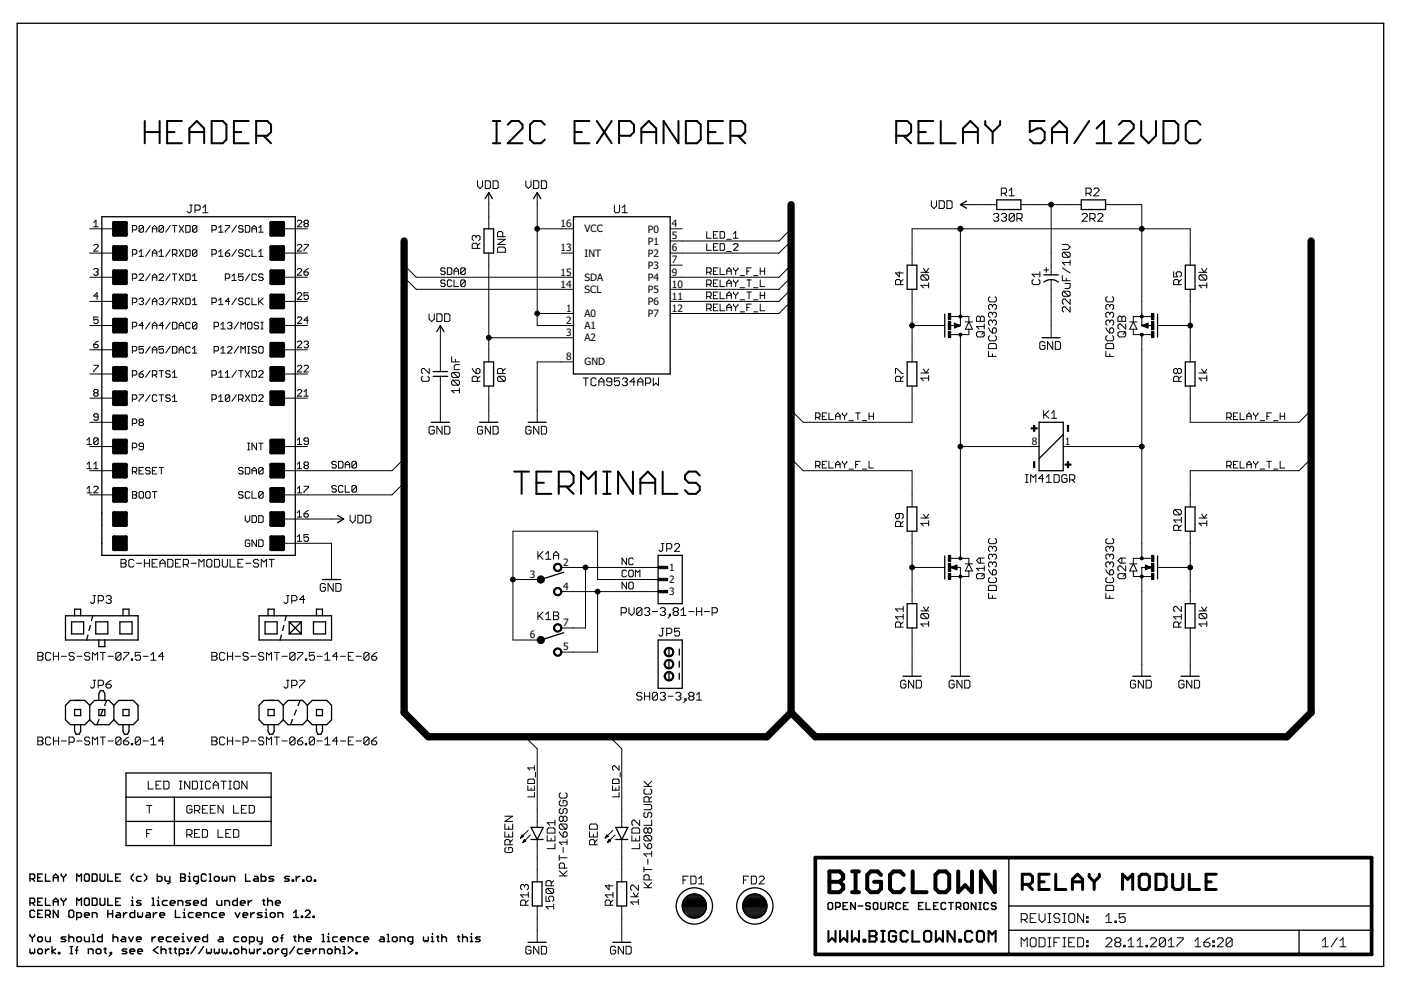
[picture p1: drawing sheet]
<svg xmlns="http://www.w3.org/2000/svg" width="297mm" height="210mm" viewBox="0 0 297 210" stroke-linecap="round" stroke-linejoin="round" font-family="sans-serif">
<defs><g id="words">
<g font-size="2.2">
<text x="118.9" y="53.3">13</text>
<text x="118.9" y="48.2">16</text>
<text x="123.9" y="49.3">VCC</text>
<text x="137.4" y="49.3">P0</text>
<text x="137.4" y="51.9">P1</text>
<text x="142.5" y="48.2">4</text>
<text x="142.5" y="50.7">5</text>
<text x="142.5" y="53.3">6</text>
<text x="118.9" y="58.4">15</text>
<text x="123.9" y="54.4">INT</text>
<text x="123.9" y="59.5">SDA</text>
<text x="137.4" y="54.4">P2</text>
<text x="137.4" y="57">P3</text>
<text x="137.4" y="59.6">P4</text>
<text x="142.5" y="55.9">7</text>
<text x="142.5" y="58.4">9</text>
<text x="118.9" y="61">14</text>
<text x="123.9" y="62.1">SCL</text>
<text x="137.4" y="62.1">P5</text>
<text x="137.4" y="64.7">P6</text>
<text x="142.5" y="61">10</text>
<text x="142.5" y="63.5">11</text>
<text x="120" y="66.1">1</text>
<text x="120" y="68.7">2</text>
<text x="120" y="71.2">3</text>
<text x="123.9" y="67.2">A0</text>
<text x="123.9" y="69.8">A1</text>
<text x="137.4" y="67.2">P7</text>
<text x="142.5" y="66.1">12</text>
<text x="120" y="76.4">8</text>
<text x="123.9" y="72.4">A2</text>
<text x="123.9" y="77.5">GND</text>
<text x="218.7" y="94.3">8</text>
<text x="225.8" y="94.3">1</text>
<text x="119.4" y="120">2</text>
<text x="112.3" y="122.5">3</text>
<text x="119.4" y="125.1">4</text>
<text x="141.9" y="121.1">1</text>
<text x="141.9" y="123.6">2</text>
<text x="141.9" y="126.2">3</text>
<text x="112.3" y="135.3">6</text>
<text x="119.4" y="132.8">7</text>
<text x="119.4" y="137.9">5</text>
</g>
</g></defs>
<g fill="none" stroke="#000" stroke-width=".42">
<path d="M30.7 25.7v4.7M30.7 28h3.1M33.8 25.7v4.7M35.4 28h1.6M38.6 25.7h-3.2v4.7h3.2M40.2 28h3.1M40.2 30.4v-3.2l1.5-1.5 1.6 1.5v3.2M44.9 25.7h2.3l.8 .7v3.2l-.8 .8h-2.3zM49.6 28h1.6M52.7 25.7h-3.1v4.7h3.1M54.3 28.8h2.4l.8-.8v-1.6l-.8-.7h-2.4v4.7M55.9 28.8l1.6 1.6"/>
<path d="M104.5 25.7h1.6M104.5 30.4h1.6M105.3 25.7v4.7M107.7 26.4l.7-.7h1.6l.8 .7v.8l-3.1 3.2h3.1M115.5 26.4l-.8-.7h-1.5l-.8 .7v3.2l.8 .8h1.5l.8-.8M121.8 28h1.6M125 25.7h-3.2v4.7h3.2M126.5 25.7l3.2 4.7M129.7 25.7l-3.2 4.7M131.3 28.8h2.3l.8-.8v-1.6l-.8-.7h-2.3v4.7M136 28h3.1M136 30.4v-3.2l1.5-1.5 1.6 1.5v3.2"/>
<path d="M143.8 25.7v4.7l-3.1-4.7v4.7M145.4 25.7h2.4l.8 .7v3.2l-.8 .8h-2.4zM150.1 28h1.6M153.3 25.7h-3.2v4.7h3.2M154.9 28.8h2.3l.8-.8v-1.6l-.8-.7h-2.3v4.7M156.4 28.8l1.6 1.6M190 28.8h2.4l.8-.8v-1.6l-.8-.7h-2.4v4.7M191.6 28.8l1.6 1.6M194.7 28h1.6M197.9 25.7h-3.2v4.7h3.2M199.5 25.7v4.7h3.1M204.2 28h3.1"/>
<path d="M204.2 30.4v-3.2l1.5-1.5 1.6 1.5v3.2M208.9 25.7v.7l1.6 1.6M210.5 28v2.4M212 25.7v.7l-1.5 1.6M221.5 25.7h-3.2v2.3l1.6-.8h.8l.8 .8v1.6l-.8 .8h-1.6l-.8-.8M223.1 28h3.1M223.1 30.4v-3.2l1.5-1.5 1.6 1.5v3.2M230.9 25.7l-3.1 4.7M232.5 30.4h3.1M232.5 27.2l1.6-1.5v4.7M237.2 26.4l.8-.7h1.6l.8 .7v.8l-3.2 3.2h3.2M242 25.7v3.1l1.5 1.6 1.6-1.6v-3.1"/>
<path d="M246.7 25.7h2.3l.8 .7v3.2l-.8 .8h-2.3zM254.5 26.4l-.8-.7h-1.5l-.8 .7v3.2l.8 .8h1.5l.8-.8M109 100h3.2M110.6 100v4.7M116.9 100h-3.2v4.7h3.2M127.9 100h1.6M128.7 100v4.7M134.2 100v4.7l-3.2-4.7v4.7M140.5 100v4.7h3.1M113.7 102.4h1.6M118.5 103.1h2.3l.8-.7v-1.6l-.8-.8h-2.3v4.7M120 103.1l1.6 1.6"/>
<path d="M123.2 104.7v-4.7l1.6 1.6 1.5-1.6v4.7M127.9 104.7h1.6M135.8 102.4h3.1M135.8 104.7v-3.1l1.6-1.6 1.5 1.6v3.1M148.4 100.8l-.8-.8h-1.6l-.8 .8v.8l.8 .8h1.6l.8 .7v.8l-.8 .8h-1.6l-.8-.8"/>
</g>
<g fill="none" stroke="#000" stroke-width=".3">
<path d="M6.3 186.3h.8l.2-.2v-.5l-.2-.3h-.8v1.5M6.3 191.5h.8l.2-.3v-.5l-.2-.3h-.8v1.6M6.3 198.1v.3l.6 .5M6.9 186.3l.4 .5M6.9 191.5l.4 .5M6.9 198.9v.7M7.3 193.3l-.2-.3h-.5l-.3 .3v1l.3 .2h.5l.2-.2M7.3 198.1v.3l-.4 .5M8 198.9l.3-.3h.5l.2 .3v.5l-.2 .2h-.5l-.3-.2zM8 186.1h.5M8 191.2h.5M8 193.8h.5"/>
<path d="M9 185.3h-1v1.5h1M9 190.4h-1v1.6h1M9 193h-1v1.5h1M9.7 185.3v1.5h.9M9.7 190.4v1.6h.9M9.7 194h.7l.2-.2v-.5l-.2-.3h-.7v1.5M9.7 198.6v.8l.2 .2h.7v-1M10.2 194l.4 .5M11.3 186.1h1M11.3 186.8v-1l.5-.5 .5 .5v1M11.3 192v-1.1l.5-.5 .5 .5v1.1M11.3 191.2h1"/>
<path d="M12.3 193v1.5l-1-1.5v1.5M13 185.3v.3l.5 .5M13 190.4v.3l.5 .5M13.5 186.1v.7M13.5 191.2v.8M14 185.3v.3l-.5 .5M14 190.4v.3l-.5 .5M14 198.6h-.8l-.2 .3 .2 .2h.5l.3 .3-.3 .2h-.7M14.6 198.1v1.5M14.6 198.9l.3-.3h.5l.2 .3v.7M14.9 193h.5l.2 .3v1l-.2 .2h-.5l-.3-.2v-1zM16.3 186.8v-1.5l.5 .5 .5-.5v1.5"/>
<path d="M16.3 192v-1.6l.5 .5 .5-.5v1.6M16.3 194.5h.7l.3-.2v-.5l-.3-.3h-.7v1.5M16.3 198.9l.2-.3h.5l.3 .3v.5l-.3 .2h-.5l-.2-.2zM17.9 194h1v-.2l-.2-.3h-.5l-.3 .3v.5l.3 .2h.5M17.9 198.6v.8l.3 .2h.7v-1M18.2 185.3h.5l.2 .3v1l-.2 .2h-.5l-.3-.2v-1zM18.2 190.4h.5l.2 .3v1l-.2 .3h-.5l-.3-.3v-1zM19.6 185.3h.7l.3 .3v1l-.3 .2h-.7zM19.6 190.4h.7l.3 .3v1l-.3 .3h-.7zM19.6 194.5v-1h.7l.3 .3v.7M19.6 199.6h.5M19.6 198.1h.2v1.5"/>
<path d="M21.2 185.3v1.3l.3 .2h.5l.2-.2v-1.3M21.2 190.4v1.3l.3 .3h.5l.2-.3v-1.3M21.7 198.1v1.5h-.8l-.2-.2v-.5l.2-.3h.8M22.9 185.3v1.5h1M22.9 190.4v1.6h1M22.9 193v1.5M22.9 193.8h1M23.9 193v1.5M24 198.9l.2-.3h.5l.3 .3v.7M24 198.1v1.5M24.5 186.1h.5M24.5 191.2h.5"/>
<path d="M24.8 193.5h.5l.2 .3v.7h-.7l-.3-.2 .3-.3h.7M25.5 185.3h-1v1.5h1M25.5 190.4h-1v1.6h1M25.9 198.6h.5l.2 .3v.7h-.7l-.3-.2 .3-.3h.7M26.2 193.5v1M26.9 193.5h-.2l-.5 .5M27.3 198.6l.5 1 .5-1M27.8 192h.5M27.8 190.9h.3v1.1M28.1 190.2v.2M28.3 185.3l-.5 .5v.5l.5 .5M28.6 193v1.5h-.8l-.2-.2v-.5l.2-.3h.8"/>
<path d="M28.9 199.1h1v-.2l-.2-.3h-.5l-.3 .3v.5l.3 .2h.5M29.2 193.5v.8l.3 .2 .2-.2 .3 .2 .2-.2v-.8M29.9 185.8h-.7l-.3 .3v.5l.3 .2h.7M29.9 190.9h-.7l-.3 .3 .3 .3h.5l.2 .2-.2 .3h-.8M30.6 185.3l.5 .5v.5l-.5 .5M31.1 193.5h.5l.3 .3v.7h-.8l-.2-.2 .2-.3h.8M32.2 190.4h.3v1.6M32.2 192h.5M32.2 198.6v1M32.5 193.5v1M33 198.6h-.3l-.5 .5M33.3 193.5h-.3l-.5 .5"/>
<path d="M33.3 185.3v1.5h.8l.3-.2v-.5l-.3-.3h-.8M33.3 192h.5M33.3 190.9h.3v1.1M33.6 190.2v.2M33.6 199.1h1v-.2l-.2-.3h-.5l-.3 .3v.5l.3 .2h.5M33.9 194h1v-.2l-.3-.3h-.5l-.2 .3v.5l.2 .2h.5M35 185.8v.8l.2 .2h.8M35.5 190.9h-.8l-.3 .3v.5l.3 .3h.8M36 185.8v1.3l-.2 .2h-.3M36.1 191.5h1v-.3l-.2-.3h-.6l-.2 .3v.5l.2 .3h.6M36.3 198.6h-.8l-.2 .3v.5l.2 .2h.8M36.9 199.1h1v-.2l-.2-.3h-.5l-.3 .3v.5l.3 .2h.5"/>
<path d="M37.2 193v1.5h1M37.7 192v-1.1h.8l.3 .3v.8M38.3 185.3h.8l.2 .3v.2l-.2 .3 .2 .2v.3l-.2 .2h-.8zM38.3 186.1h.8M38.6 199.6h.5M38.6 198.6h.2v1M38.8 197.9v.2M38.8 194.5h.5M38.8 193.5h.3v1M39.1 192.8v.2M39.7 198.6l.5 1 .5-1M39.9 186.8h.5"/>
<path d="M39.9 185.8h.3v1M40.2 185.1v.2M40.4 190.9h-.8l-.2 .3 .2 .3h.6l.2 .2-.2 .3h-.8M41 193.5h-.8l-.3 .3v.5l.3 .2h.8M41 191.5h1.1v-.3l-.3-.3h-.5l-.3 .3v.5l.3 .3h.5M41.3 199.1h1v-.2l-.2-.3h-.5l-.3 .3v.5l.3 .2h.5M41.6 194h1v-.2l-.2-.3h-.6l-.2 .3v.5l.2 .2h.6M42.1 186.8h-.8l-.3-.2v-.5l.3-.3h.8v1.3l-.3 .2h-.2M43.2 194.5v-1h.8l.3 .3v.7M43.7 185.6l-.2-.3h-.6l-.2 .3v1l.2 .2h.6l.2-.2M43.7 190.4v1.6h-.8l-.2-.3v-.5l.2-.3h.8M44 198.1v1.5h-.8l-.2-.2v-.5l.2-.3h.8"/>
<path d="M44.3 185.3h.3v1.5M44.3 186.8h.6M45.4 186.1l.3-.3h.5l.3 .3v.5l-.3 .2h-.5l-.3-.2zM45.9 193.5h-.8l-.2 .3v.5l.2 .2h.8M46 190.9v.8l.2 .3h.8v-1.1M46.5 198.6h.5l.3 .3v.7h-.8l-.2-.2 .2-.3h.8M46.5 194h1.1v-.2l-.3-.3h-.5l-.3 .3v.5l.3 .2h.5M47.1 185.8v.8l.2 .2 .3-.2 .3 .2 .2-.2v-.8M47.7 192v-1.1h.7l.3 .3v.8M48.8 186.8v-1h.7l.3 .3v.7M49.9 193.5l.5 1 .5-1M50.3 190.4v1.6h-.7l-.3-.3v-.5l.3-.3h.7"/>
<path d="M50.6 198.6h-.8l-.2 .3v.5l.2 .2h.8M51 191.5h1v-.3l-.3-.3h-.5l-.2 .3v.5l.2 .3h.5M51.2 198.9l.3-.3h.5l.2 .3v.5l-.2 .2h-.5l-.3-.2zM51.5 194h1v-.2l-.2-.3h-.5l-.3 .3v.5l.3 .2h.5M52.1 185.3v1.5h1M52.6 190.9v1.1M52.9 199.6h.8l.2-.2v-.5l-.2-.3h-.8v1.6M53.2 193.5v1M53.4 190.9h-.3l-.5 .6M53.9 193.5h-.2l-.5 .5M54 185.8h.5l.2 .3v.7h-.7l-.3-.2 .3-.3h.7M54.5 198.6v.8l.3 .2h.8"/>
<path d="M55.4 185.3v1.5h.7l.3-.2v-.5l-.3-.3h-.7M55.6 193.5h-.8l-.3 .3 .3 .2h.5l.3 .3-.3 .2h-.8M55.6 198.6v1.3l-.3 .3h-.2M55.6 190.9h.6M55.9 190.7v1l.3 .3M56.2 194.5h.5M56.2 193.5h.3v1M56.5 192.8v.2M56.7 191.2l.3-.3h.5l.3 .3v.8M56.7 190.4v1.6M57.3 193.8l.3-.3h.5l.2 .3v.5l-.2 .2h-.5l-.3-.2zM57.8 198.9l.3-.3h.5l.3 .3v.5l-.3 .2h-.5l-.3-.2z"/>
<path d="M58 185.8h-.7l-.3 .3 .3 .2h.5l.2 .3-.2 .2h-.8M58.4 191.5h1v-.3l-.2-.3h-.5l-.3 .3v.5l.3 .3h.5M58.9 194.5v-1h.8l.3 .3v.7M59.5 198.9h.5M60 198.1l-.2 .3v1.2M61.3 185.8h-.7l-.3 .3 .3 .2h.5l.2 .3-.2 .2h-.8M62 186.6h.2v.2h-.2zM62.3 194.5h1M62.3 193.5l.5-.5v1.5M62.3 198.6h.5M62.5 198.4v1l.3 .2M62.8 185.8v1"/>
<path d="M63.4 198.9l.2-.3h.5l.3 .3v.7M63.4 198.1v1.5M63.6 185.8h-.3l-.5 .5M63.9 194.3h.3v.2h-.3zM64.2 186.6h.2v.2h-.2zM64.7 193.3l.3-.3h.5l.2 .3v.2l-1 1h1M65 199.1h1v-.2l-.2-.3h-.5l-.3 .3v.5l.3 .2h.5M65.3 185.8h.5l.2 .3v.5l-.2 .2h-.5l-.3-.2v-.5zM66.4 194.3h.2v.2h-.2zM66.7 186.6h.2v.2h-.2zM68.3 199.6h.5M68.3 198.1h.3v1.5"/>
<path d="M69.4 199.6h.5M69.4 198.6h.3v1M69.7 197.9v.2M71.5 198.6h-.7l-.3 .3v.5l.3 .2h.7M72.2 199.1h1v-.2l-.3-.3h-.5l-.2 .3v.5l.2 .2h.5M73.8 199.6v-1h.8l.2 .3v.7M76.5 198.6h-.8l-.2 .3v.5l.2 .2h.8M77.1 199.1h1v-.2l-.2-.3h-.5l-.3 .3v.5l.3 .2h.5M80.7 198.6h.5l.2 .3v.7h-.7l-.3-.2 .3-.3h.7M82.1 199.6h.5M82.1 198.1h.2v1.5M83.2 198.9l.2-.3h.5l.3 .3v.5l-.3 .2h-.5l-.2-.2z"/>
<path d="M84.8 199.6v-1h.8l.3 .3v.7M87.5 199.6h-.8l-.2-.2v-.5l.2-.3h.8v1.3l-.3 .3h-.2M89.8 198.6v.8l.2 .2 .3-.2 .3 .2 .2-.2v-.8M91.5 199.6h.4M91.5 198.6h.2v1M91.7 197.9v.2M92.6 198.6h.4M92.8 198.4v1l.2 .2M93.7 198.9l.2-.3h.5l.3 .3v.7M93.7 198.1v1.5M97 198.6h.5M97.2 198.4v1l.3 .2"/>
<path d="M98.1 198.9l.2-.3h.5l.3 .3v.7M98.1 198.1v1.5M99.7 199.6h.5M99.7 198.6h.3v1M100 197.9v.2M101.8 198.6h-.7l-.3 .3 .3 .2h.5l.2 .3-.2 .2h-.8M175.8 191.4h.5l.2 .2v1l-.2 .2h-.5l-.2-.2v-1zM177.2 192.3h.7l.2-.2v-.5l-.2-.2h-.7v1.4M178.8 192.1h.4M179.7 191.4h-.9v1.4h.9M181.3 191.4v1.4l-.9-1.4v1.4M182 192.1h.9"/>
<path d="M184.5 191.6l-.2-.2h-.5l-.2 .2v.3l.2 .2h.5l.2 .2v.3l-.2 .2h-.5l-.2-.2M185.4 191.4h.5l.2 .2v1l-.2 .2h-.5l-.2-.2v-1zM186.8 191.4v1.2l.2 .2h.5l.2-.2v-1.2M188.4 192.3h.7l.2-.2v-.5l-.2-.2h-.7v1.4M188.8 192.3l.5 .5M190.9 191.6l-.2-.2h-.5l-.3 .2v1l.3 .2h.5l.2-.2M191.6 192.1h.4M192.5 191.4h-.9v1.4h.9M194.8 192.1h.4M195.7 191.4h-.9v1.4h.9M196.3 191.4v1.4h1M198 192.1h.4"/>
<path d="M198.9 191.4h-.9v1.4h.9M200.5 191.6l-.2-.2h-.5l-.3 .2v1l.3 .2h.5l.2-.2M201.1 191.4h1M201.6 191.4v1.4M202.8 192.3h.7l.2-.2v-.5l-.2-.2h-.7v1.4M203.2 192.3l.5 .5M204.6 191.4h.5l.2 .2v1l-.2 .2h-.5l-.3-.2v-1zM206.9 191.4v1.4l-.9-1.4v1.4M207.5 191.4h.5M207.5 192.8h.5M207.8 191.4v1.4M209.6 191.6l-.3-.2h-.4l-.3 .2v1l.3 .2h.4l.3-.2"/>
<path d="M211.2 191.6l-.3-.2h-.5l-.2 .5 .2 .2h.5l.3 .2v.3l-.3 .2h-.5l-.2-.2M6.3 201.2v.8l.3 .2 .3-.2 .2 .2 .2-.2v-.8M8.3 201.2h.5l.2 .3v.5l-.2 .2h-.5l-.3-.2v-.5zM9.7 201.2v1M10.4 201.2h-.2l-.5 .5M11 200.7v1.5M11.8 201.2l-.8 .5 .8 .5M12.4 202h.3v.2h-.3zM14.9 202.2h.5M14.9 200.7h.5M15.1 200.7v1.5M16 201.5h.5"/>
<path d="M16.5 200.7l-.3 .3v1.2M18.7 202.2v-1h.8l.2 .3v.7M20.4 201.5l.2-.3h.5l.3 .3v.5l-.3 .2h-.5l-.2-.2zM22 201.2h.5M22.3 201v1l.2 .2M23.4 202h.2v.2h-.2zM23.6 202.2l-.5 .5M26.9 201.2h-.8l-.2 .3 .2 .2h.5l.3 .3-.3 .2h-.7M27.6 201.7h1v-.2l-.3-.3h-.5l-.2 .3v.5l.2 .2h.5M29.2 201.7h1v-.2l-.2-.3h-.5l-.3 .3v.5l.3 .2h.5M33.5 200.7l-1 .8 1 .7M34.2 201.5l.2-.3h.5l.3 .3v.7"/>
<path d="M34.2 200.7v1.5M35.8 201.2h.5M36.1 201v1l.2 .2M36.9 201.2h.5M37.2 201v1l.2 .2M38 202.2h.8l.2-.2v-.5l-.2-.3h-.8v1.5M39.7 202h.2v.2h-.2zM39.7 201.2h.2v.3h-.2zM41.5 200.7l-1 1.5M43.2 200.7l-1.1 1.5M43.8 201.2v.8l.2 .2 .3-.2 .3 .2 .2-.2v-.8M45.4 201.2v.8l.3 .2 .3-.2 .2 .2 .3-.2v-.8"/>
<path d="M47.1 201.2v.8l.2 .2 .3-.2 .3 .2 .2-.2v-.8M48.8 202h.2v.2h-.2zM49.6 201.5l.2-.3h.5l.3 .3v.5l-.3 .2h-.5l-.2-.2zM51.2 201.5l.3-.3h.5l.2 .3v.7M51.2 200.7v1.5M52.9 201.2v.8l.2 .2 .3-.2 .3 .2 .2-.2v-.8M54.5 201.2v1M55.3 201.2h-.2l-.6 .5M55.9 202h.3v.2h-.3zM57 201.2h.5l.3 .3v.5l-.3 .2h-.5l-.3-.2v-.5zM58.4 201.2v1M59.2 201.2h-.3l-.5 .5"/>
<path d="M60.8 202.2h-.8l-.2-.2v-.5l.2-.3h.8v1.3l-.3 .2h-.2M62.4 200.7l-1 1.5M64.1 201.2h-.8l-.2 .3v.5l.2 .2h.8M64.7 201.7h1v-.2l-.2-.3h-.5l-.3 .3v.5l.3 .2h.5M66.4 201.2v1M67.1 201.2h-.2l-.5 .5M67.8 202.2v-1h.7l.3 .3v.7M69.7 201.2h.5l.2 .3v.5l-.2 .2h-.5l-.3-.2v-.5zM71.1 201.5l.2-.3h.5l.3 .3v.7M71.1 200.7v1.5M72.7 202.2h.5M72.7 200.7h.3v1.5"/>
<path d="M73.8 200.7l1 .8-1 .7M75.5 202h.2v.2h-.2z"/>
</g>
<g fill="none" stroke="#000" stroke-width=".21">
<path d="M101.2 38.3v1.1l.6 .6 .5-.6v-1.1M102.9 38.3h.8l.3 .3v1.1l-.3 .3h-.8zM104.5 38.3h.8l.3 .3v1.1l-.3 .3h-.8zM111.5 38.3v1.1l.5 .6 .6-.6v-1.1M113.1 38.3h.9l.2 .3v1.1l-.2 .3h-.9zM114.8 38.3h.8l.3 .3v1.1l-.3 .3h-.8zM19 48.5h5.2M19 53.7h5.2M19 58.8h5.2M19.9 52l.2-.2h.5l.2 .2v.3l-.9 .9h.9M19.9 47.2l.4-.5v1.4M19.9 48.1h.9"/>
<path d="M19.9 57.2l.2-.3h.5l.2 .3-.2 .5M20.3 57.7h.3M20.6 57.7l.2 .2-.2 .5h-.5l-.2-.3M28.1 48.7h.7l.2-.2v-.5l-.2-.2h-.7v1.4M28.1 53.9h.7l.2-.2v-.5l-.2-.3h-.7v1.5M28.1 59h.7l.2-.2v-.5l-.2-.2h-.7v1.4M29.5 58.3l.2-.2h.5l.2 .2v.2l-.9 1h.9M29.5 53.4l.5-.5v1.5M29.5 54.4h.9M30.4 48l-.2-.2h-.5l-.2 .2v1M30.4 48v1l-.2 .2h-.5l-.2-.2M30.4 48l-.9 1"/>
<path d="M31.8 47.8l-.9 1.4M31.8 52.9l-.9 1.5M31.8 58.1l-.9 1.4M32.3 49.2v-.9l.5-.5 .5 .5v.9M32.3 54.4v-1l.5-.5 .5 .5v1M32.3 59.5v-1l.5-.4 .5 .4v1M32.3 48.5h1M32.3 53.7h1M32.3 58.8h1M33.7 58.3l.3-.2h.4l.3 .2v.2l-1 1h1M33.7 54.4h1M33.7 53.4l.5-.5v1.5"/>
<path d="M34.7 48l-.3-.2h-.4l-.3 .2v1M34.7 48v1l-.3 .2h-.4l-.3-.2M34.7 48l-1 1M36.1 47.8l-1 1.4M36.1 52.9l-1 1.5M36.1 58.1l-1 1.4M36.6 47.8h.9M36.6 53.9h.7l.2-.2v-.5l-.2-.3h-.7v1.5M36.6 58.1h.9M37 47.8v1.4M37 58.1v1.4M37 53.9l.5 .5"/>
<path d="M38 47.8l.9 1.4M38 52.9l.9 1.5M38 58.1l.9 1.4M38.9 47.8l-.9 1.4M38.9 52.9l-.9 1.5M38.9 58.1l-.9 1.4M39.4 47.8h.7l.2 .2v1l-.2 .2h-.7zM39.4 52.9h.7l.2 .3v.9l-.2 .3h-.7zM39.4 58.1h.7l.2 .2v.9l-.2 .3h-.7zM40.2 43.5h.6M40.5 43.5v1.3l-.3 .3h-.2l-.3-.3M40.8 59.5h.9"/>
<path d="M40.8 58.5l.5-.4v1.4M41.3 44.6h.9l.2-.3v-.5l-.2-.3h-.9v1.6M41.7 48l-.2-.2h-.5l-.2 .2v1M41.7 53.2l-.2-.3h-.5l-.2 .3v.9M41.7 48v1l-.2 .2h-.5l-.2-.2M41.7 53.2v.9l-.2 .3h-.5l-.2-.3M41.7 48l-.9 1M41.7 53.2l-.9 .9M43 45.1h1.1M43 44l.5-.5v1.6M44.9 48.7h.7l.3-.2v-.5l-.3-.2h-.7v1.4M44.9 53.9h.7l.3-.2v-.5l-.3-.3h-.7v1.5"/>
<path d="M46.4 49.2h.9M46.4 54.4h.9M46.4 48.3l.4-.5v1.4M46.4 53.4l.4-.5v1.5M47.8 53.7h.7l.2 .4-.2 .3h-.5l-.2-.3zM47.8 47.8h.9v.2l-.9 1v.2M47.8 59h.7l.2-.2v-.5l-.2-.2h-.7v1.4M48.7 52.9l-.9 .8M49.2 59.5h.9M49.2 58.5l.5-.4v1.4M50.1 47.8l-.9 1.4M50.1 52.9l-.9 1.5"/>
<path d="M51.5 48l-.2-.2h-.5l-.2 .2v.3l.2 .2h.5l.2 .2v.3l-.2 .2h-.5l-.2-.2M51.5 53.2l-.2-.3h-.5l-.2 .3v.2l.2 .3h.5l.2 .2-.2 .5h-.5l-.2-.3M51.5 58.1h-.9v.7l.5-.3 .4 .3v.4l-.2 .3h-.5l-.2-.3M52 47.8h.7l.3 .2v1l-.3 .2h-.7zM53 53.2l-.3-.3h-.5l-.2 .3v.9l.2 .3h.5l.3-.3M53 58.1l-1 1.4M53.4 48.5h1M53.4 52.9v1.5h1M53.4 49.2v-.9l.5-.5 .5 .5v.9M54.4 58.3l-.3-.2h-.4l-.3 .2v.9l.3 .3h.4l.3-.3M54.8 49.2h1M54.8 54.4h1"/>
<path d="M54.8 48.3l.5-.5v1.4M54.8 53.4l.5-.5v1.5M55.8 58.3l-.2-.2h-.5l-.3 .4 .3 .3h.5l.2 .4-.2 .3h-.5l-.3-.3M60 48.5h5.2M60 53.7h5.2M60 58.8h5.2M63 52l.3-.2h.4l.3 .2v.3l-1 .9h1M63 57.2l.3-.3h.4l.3 .3v.2l-1 1h1M63 46.9l.3-.2h.4l.3 .2v.3l-1 .9h1M64.5 51.8h.9v.2l-.9 1v.2M64.5 57.7h.7l.2 .4-.2 .3h-.5l-.2-.3zM64.7 47.4l-.2-.2 .2-.5h.5l.2 .2-.2 .5"/>
<path d="M64.7 47.4l-.2 .2 .2 .5h.5l.2-.2-.2-.5M64.7 47.4h.5M65.4 56.9l-.9 .8M85.7 58.8l2.5 2.5h33.4M85.7 56.2l2.5 2.6h33.4M94.4 59.6l-.3-.2h-.4l-.2 .2 .2 .4h.4l.3 .3-.3 .5h-.4l-.2-.3M94.4 57l-.3-.2h-.4l-.2 .2 .2 .5h.4l.3 .2v.3l-.3 .2h-.4l-.2-.2M94.8 56.8h.8l.2 .2v1l-.2 .2h-.8zM95.8 59.6l-.2-.2h-.5l-.3 .2v.9l.3 .3h.5l.2-.3M96.3 57.5h.9M96.3 58.2v-.9l.5-.5 .4 .5v.9M96.3 59.4v1.4h.9"/>
<path d="M98.6 57v1l-.2 .2h-.5l-.2-.2M98.6 57l-.2-.2h-.5l-.2 .2v1M98.6 59.6l-.2-.2h-.5l-.2 .2v.9M98.6 59.6v.9l-.2 .3h-.5l-.2-.3M98.6 57l-.9 1M98.6 59.6l-.9 .9M100.9 50.2l-.2-.3h-.3l-.3 .3v.5l.3 .3M100.9 50.2l.3-.3h.3l.3 .3v.5l-.3 .3M100.9 50.2v.3M101.2 52.7v-.9l-.3-.2h-.5l-.3 .2v.9h1.7M101.8 51.6l-.6 .5M103.6 40.8v7.7"/>
<path d="M103.6 53.7v23M105.5 52.7l.3-.3h1.1l.2 .3v.8h-1.6zM105.5 50.7h1.6l-1.6 1.1h1.6M106.6 50.2v-.8l-.3-.3h-.5l-.3 .3v.8h1.6M113.9 48.5h7.7M113.9 40.8v28.2h7.7M119 53.7h2.6M130.3 43.5v1.3l.2 .3h.6l.3-.3v-1.3M131.9 45.1h1.1M131.9 44l.6-.5v1.6M142.1 48.5h2.6M142.1 56.2h2.6"/>
<path d="M149.8 57.7h.8l.2-.2v-.5l-.2-.2h-.8v1.4M149.8 49.1v1.4h1M149.8 51.7v1.4h1M150.3 57.7l.5 .5M151.3 52.4h.4M151.3 57.5h.4M151.3 49.8h.4M152.2 49.1h-.9v1.4h.9M152.2 56.8h-.9v1.4h.9M152.2 59.4h-.9v1.4h.9M152.2 51.7h-.9v1.4h.9M152.7 49.1h.7l.2 .2v1l-.2 .2h-.7z"/>
<path d="M152.7 56.8v1.4h.9M152.7 59.4v1.4h.9M152.7 51.7h.7l.2 .2v.9l-.2 .3h-.7zM154.1 50.7h.9M154.1 58.2v-.9l.5-.5 .4 .5v.9M154.1 57.5h.9M154.1 53.3h.9M155.5 56.8v.2l.5 .5M155.5 59.4v.2l.5 .4M155.5 51.9l.2-.2h.5l.3 .2v.2l-1 1h1M155.5 49.6l.5-.5v1.4M155.5 50.5h1"/>
<path d="M156 57.5v.7M156.5 56.8v.2l-.5 .5M156.5 59.4v.2l-.5 .4M156.9 58.4h1M158.3 57.5h.5M158.3 59.4h1M158.8 59.4v1.4M159.3 56.8h-1v1.4M159.8 58.4h.9M161.2 57.5h.9M161.2 59.4v1.4h.9M161.2 56.8v1.4"/>
<path d="M162.1 56.8v1.4M167.7 51.1l-2.5 2.6h-23.1M167.7 56.2l-2.5 2.6h-23.1M167.7 48.5l-2.5 2.6h-23.1M167.7 58.8l-2.5 2.5h-23.1M190.7 57.6v1.1l-.8-.8h1.6M191.5 59.3l-.6 .5M193.4 56.2v-7.7h58.9v7.7M195.2 57.7h1.7M195.5 58.3h1.1l.3 .3v.5l-.3 .3M195.5 58.3l-.3 .3v.5l.3 .3h1.1M195.5 58.3l1.1 1.1"/>
<path d="M195.8 56.9l.5 .8 .6-.8M196.9 59.9v1.1M197.5 42.6v1.1l.5 .5 .6-.5v-1.1M199.1 42.6h.8l.3 .2v1.1l-.3 .3h-.8zM200.8 42.6h.8l.3 .2v1.1l-.3 .3h-.8zM203.6 48.5v20.5M203.6 43.4h7.7M210.7 45.5l.2-.2h.6l.3 .2v.3l-.3 .3M211.2 46.1h.3M211.5 46.1l.3 .3v.2l-.3 .3h-.6l-.2-.3M212.3 45.5l.3-.2h.5l.3 .2v.3l-.3 .3M212.3 41h.8l.3-.3v-.5l-.3-.3h-.8v1.6"/>
<path d="M212.9 46.1h.2M212.9 41l.5 .5M213.1 46.1l.3 .3v.2l-.3 .3h-.5l-.3-.3M214 40.4l.5-.5v1.6M214 41.5h1.1M215.1 45.5l-.3-.2h-.6l-.2 .2v1.1M215.1 45.5v1.1l-.3 .3h-.6l-.2-.3M215.1 45.5l-1.1 1.1M215.6 46.4h.8l.3-.3v-.6l-.3-.2h-.8v1.6M216.2 46.4l.5 .5M216.5 43.4h12.8M219.1 59.3l-.3 .2v.6l.3 .2h1.1l.3-.2v-.6l-.3-.2"/>
<path d="M220.5 57.6v1.1M220.5 58.1h-1.7l.6 .6M221.3 57.2h1M221.8 56.7v1M222.9 43.4v14.9M222.9 59.3v12.3M225.2 58.4v1.1h1.7M225.2 56.8l1.7 1.1M225.2 51.8h1.1l.6 .6-.6 .5h-1.1M225.5 53.5h1.1l.3 .2v.6l-.3 .3M225.5 53.5l-.3 .2v.6l.3 .3h1.1M225.5 53.5l1.1 1.1"/>
<path d="M226.1 59v.5M226.9 55.1v1.1M226.9 55.7h-1.7l.6 .5M229.4 45.5l.3-.2h.6l.2 .2v.3l-1.1 1.1h1.1M230.3 41h.8l.3-.3v-.5l-.3-.3h-.8v1.6M230.8 41l.6 .5M231.1 46.4h.8l.3-.3v-.6l-.3-.2h-.8v1.6M231.6 46.4l.6 .5M231.9 40.2l.3-.3h.5l.3 .3v.2l-1.1 1.1h1.1M232.7 45.5l.3-.2h.6l.2 .2v.3l-1.1 1.1h1.1M234.4 43.4h7.7v25.6M248.8 57.6v1.1h.8l-.2-.6v-.2l.2-.3h.6l.3 .3v.5l-.3 .3"/>
<path d="M250.5 59.3l-.6 .5M254.2 57.7h1.7M254.5 58.3h1.1l.3 .3v.5l-.3 .3M254.5 58.3l-.3 .3v.5l.3 .3h1.1M254.5 58.3l1.1 1.1M254.8 56.9l.5 .8 .6-.8M255.9 59.9v1.1M19 63.9h5.2M19 69h5.2M19 74.2h5.2M19 79.3h5.2M19.9 73h.7l.2 .3v.2l-.2 .2h-.5l-.2-.2z"/>
<path d="M19.9 77.4h.9v.3l-.9 .9v.3M20.8 72.3l-.9 .7M20.8 67.2h-.9v.7l.4-.2 .5 .2v.5l-.2 .2h-.5l-.2-.2M20.8 62.8h-.9l.7-.7v1.4M28.1 69.3h.7l.2-.3v-.4l-.2-.3h-.7v1.4M28.1 64.1h.7l.2-.2v-.5l-.2-.2h-.7v1.4M28.1 74.4h.7l.2-.2v-.5l-.2-.3h-.7v1.5M28.1 79.5h.7l.2-.2v-.5l-.2-.2h-.7v1.4M29.5 63.4l.2-.2h.5l.2 .2-.2 .5M29.5 79.3h.7l.2 .5-.2 .2h-.5l-.2-.2zM30 63.9h.2M30.2 63.9l.2 .2-.2 .5h-.5l-.2-.2"/>
<path d="M30.4 73.4h-.9v.8l.5-.3 .4 .3v.4l-.2 .3h-.5l-.2-.3M30.4 69h-.9l.7-.7v1.4M30.4 78.6l-.9 .7M31.8 63.2l-.9 1.4M31.8 68.3l-.9 1.4M31.8 73.4l-.9 1.5M31.8 78.6l-.9 1.4M32.3 64.6v-.9l.5-.5 .5 .5v.9M32.3 69.7v-.9l.5-.5 .5 .5v.9M32.3 74.9v-1l.5-.5 .5 .5v1M32.3 79.5h.7l.3-.2v-.5l-.3-.2h-.7v1.4M32.3 63.9h1"/>
<path d="M32.3 69h1M32.3 74.2h1M32.8 79.5l.5 .5M33.7 63.4l.3-.2h.4l.3 .2-.3 .5M33.7 78.6h1M34.2 78.6v1.4M34.2 63.9h.2M34.4 63.9l.3 .2-.3 .5h-.4l-.3-.2M34.7 69h-1l.7-.7v1.4M34.7 73.4h-1v.8l.5-.3 .5 .3v.4l-.3 .3h-.4l-.3-.3M36.1 63.2l-1 1.4M36.1 68.3l-1 1.4"/>
<path d="M36.1 73.4l-1 1.5M36.1 78.8l-.2-.2h-.5l-.3 .5 .3 .2h.5l.2 .5-.2 .2h-.5l-.3-.2M36.6 79.1l.4-.5v1.4M36.6 64.1h.7l.2-.2v-.5l-.2-.2h-.7v1.4M36.6 68.3h.7l.2 .3v.9l-.2 .2h-.7zM36.6 73.4h.7l.2 .3v.9l-.2 .3h-.7zM36.6 80h.9M37 64.1l.5 .5M38 63.2l.9 1.4M38 69h.9M38 69.7v-.9l.4-.5 .5 .5v.9M38 74.9v-1l.4-.5 .5 .5v1"/>
<path d="M38 74.2h.9M38.9 63.2l-.9 1.4M39.4 63.2h.7l.2 .2v1l-.2 .2h-.7zM40.3 68.6l-.2-.3h-.5l-.2 .3v.9l.2 .2h.5l.2-.2M40.3 73.7l-.2-.3h-.5l-.2 .3v.9l.2 .3h.5l.2-.3M40.8 63.7l.5-.5v1.4M40.8 73.9l.5-.5v1.5M40.8 64.6h.9M40.8 74.9h.9M41.7 68.6l-.2-.3h-.5l-.2 .3v.9M41.7 68.6v.9l-.2 .2h-.5l-.2-.2M41.7 68.6l-.9 .9"/>
<path d="M44.9 79.5h.7l.3-.2v-.5l-.3-.2h-.7v1.4M44.9 64.1h.7l.3-.2v-.5l-.3-.2h-.7v1.4M45.4 69.3h.7l.2-.3v-.4l-.2-.3h-.7v1.4M45.4 74.4h.7l.2-.2v-.5l-.2-.3h-.7v1.5M46.4 64.6h.9M46.4 80h.9M46.4 63.7l.4-.5v1.4M46.4 79.1l.4-.5v1.4M46.8 69.7h1M46.8 74.9h1M46.8 68.8l.5-.5v1.4M46.8 73.9l.5-.5v1.5"/>
<path d="M47.8 79.1l.4-.5v1.4M47.8 80h.9M48.2 68.6l.3-.3h.4l.3 .3-.3 .4M48.2 73.7l.3-.3h.4l.3 .3v.2l-1 1h1M48.7 63.9h-.9l.7-.7v1.4M48.7 69h.2M48.9 69l.3 .3v.2l-.3 .2h-.4l-.3-.2M50.1 63.2l-.9 1.4M50.1 78.6l-.9 1.4M50.6 78.6h.9M50.6 68.3l-.9 1.4M50.6 73.4l-.9 1.5"/>
<path d="M51.1 69.7v-1.4l.4 .5 .5-.5v1.4M51.1 74.9v-1.5l.4 .5 .5-.5v1.5M51.1 78.6v1.4M51.5 63.4l-.2-.2h-.5l-.2 .2v.3l.2 .2h.5l.2 .2-.2 .5h-.5l-.2-.2M52 78.6l1 1.4M52.5 73.4h.5M52.5 74.9h.5M52.7 68.3h.5l.2 .3v.9l-.2 .2h-.5l-.2-.2v-.9zM52.7 73.4v1.5M53 63.4l-.3-.2h-.5l-.2 .2v1l.2 .2h.5l.3-.2M53 78.6l-1 1.4M53.4 63.2v1.4h1"/>
<path d="M53.4 78.6h.7l.3 .2v1l-.3 .2h-.7zM54.4 73.7l-.3-.3h-.4l-.3 .3v.2l.3 .3h.4l.3 .4-.3 .3h-.4l-.3-.3M54.8 63.2v1.4M54.8 68.6l-.2-.3h-.5l-.2 .3 .2 .4h.5l.2 .3v.2l-.2 .2h-.5l-.2-.2M54.8 78.8l.3-.2h.5l.2 .2v.3l-1 .9h1M55.1 73.4h.5l.2 .3v.9l-.2 .3h-.5l-.3-.3v-.9zM55.1 63.9l.7 .7M55.3 68.3h.5M55.3 69.7h.5M55.6 68.3v1.4M55.8 63.2l-1 .9M60 63.9h5.2"/>
<path d="M60 69h5.2M60 74.2h5.2M60 79.3h5.2M63 67.4l.3-.2h.4l.3 .2v.3l-1 .9h1M63 72.6l.3-.3h.4l.3 .3v.2l-1 .9h1M63 77.7l.3-.3h.4l.3 .3v.2l-1 1h1M63 62.3l.3-.2h.4l.3 .2v.2l-1 1h1M64.5 77.7l.2-.3h.5l.2 .3v.2l-.9 1h.9M64.5 72.6l.2-.3h.5l.2 .3-.2 .4M64.9 73h.3M65.2 73l.2 .3v.2l-.2 .2h-.5l-.2-.2M65.4 62.1h-.9v.7l.4-.3 .5 .3v.4l-.2 .3h-.5l-.2-.3"/>
<path d="M65.4 67.9h-.9l.7-.7v1.4M89.6 79.8l-.3 .3v.5l.3 .3h1.1l.3-.3v-.5l-.3-.3M91 66.5v1.1l.5 .6 .6-.6v-1.1M91 78.1v1.1l-1.1-1.1h-.3l-.3 .3v.5l.3 .3M92.6 66.5h.9l.2 .3v1.1l-.2 .3h-.9zM93.4 69v9.8M93.4 79.8v9.7M94.3 66.5h.8l.3 .3v1.1l-.3 .3h-.8zM95.8 75.6v1.1h1.6M96 79h1.1l.3 .2v.6l-.3 .2M96 79l-.2 .2v.6l.2 .2h1.1M96 79l1.1 1"/>
<path d="M96.6 76.2v.5M97.4 77.3h-.8l-.3 .3v.8h1.1M100.1 78.1l.8 1.1M100.9 78.4l.3-.3h.3l.3 .3v.5l-.3 .3h-.6zM101.8 79.8l-.6 .5M103.6 71.6h18M105.8 79.8l-.3 .3v.5l.3 .3h1.1M105.8 79.8h1.1l.2 .3v.5l-.2 .3M105.8 79.8l1.1 1.1M106.6 79.2v-.8l-.3-.3h-.5l-.3 .3v.8h1.6M107.1 78.1l-.5 .6M113.9 66.5h7.7"/>
<path d="M121.6 76.7h-7.7v12.8M149.8 60.3h.8l.2-.3v-.4l-.2-.2h-.8v1.4M149.8 62.9h.8l.2-.3v-.5l-.2-.2h-.8v1.4M149.8 65.4h.8l.2-.2v-.5l-.2-.2h-.8v1.4M150.3 60.3l.5 .5M150.3 62.9l.5 .4M150.3 65.4l.5 .5M151.3 60h.4M151.3 62.6h.4M151.3 65.2h.4M152.2 61.9h-.9v1.4h.9M152.2 64.5h-.9v1.4h.9"/>
<path d="M152.7 61.9v1.4h.9M152.7 64.5v1.4h.9M154.1 60.8v-1l.5-.4 .4 .4v1M154.1 60h.9M154.1 62.6h.9M154.1 63.3v-.9l.5-.5 .4 .5v.9M154.1 65.9v-.9l.5-.5 .4 .5v.9M154.1 65.2h.9M155.5 61.9v.2l.5 .5M155.5 64.5v.2l.5 .5M156 60v.8M156 62.6v.7"/>
<path d="M156 65.2v.7M156.5 61.9v.2l-.5 .5M156.5 64.5v.2l-.5 .5M156.9 63.6h1M156.9 61h1M156.9 66.1h1M158.3 61.9h1M158.3 65.2h.5M158.8 61.9v1.4M159.3 64.5h-1v1.4M159.8 63.6h.9M159.8 61h.9"/>
<path d="M159.8 66.1h.9M161.2 62.6h.9M161.2 61.9v1.4M161.2 64.5v1.4h.9M162.1 61.9v1.4M167.7 61.3l-2.5 2.6h-23.1M167.7 63.9l-2.5 2.6h-23.1M189.9 79.2v-1.1h.2l1.1 1.1h.3M190.9 60.3v-.8l-.2-.2h-.6l-.2 .2v.8h1.6M191.5 79.8l-.6 .5M193.4 69h6.9M193.4 61.3v15.4"/>
<path d="M195.2 79.1h1.7M195.8 78.3l.5 .8 .6-.8M196.9 79.6v1.1M196.9 60.5h-1.7l.6 .5M201.6 69h2M201.6 67.1h3.8v1.2M202.4 68.5l1.2 .5-1.2 .6zM202.4 68.9l1.2 .1M202.4 68.8l1.2 .2M202.4 68.6l1.2 .4M203.6 71v47.4M203.6 69l-1.2 .4"/>
<path d="M203.6 69l-1.2 .3M203.6 69l-1.2 .2M204.7 68.3h1.5M205.4 69.8v1.2h-3.8M205.4 68.3l.8 1.5h-1.5zM207 70.6l.3-.3h1.1l.3 .3v.6l-.3 .2h-1.1l-.3-.2zM207 67.3l.3-.3h.3l.3 .3 .2-.3h.3l.3 .3v.8h-1.7zM207.9 67.3v.8M208.7 68.7v1.1M208.7 70.3l-.6 .6M208.7 69.2h-1.7l.6 .6M209.6 74.5v1.1h1.6"/>
<path d="M209.6 69.5l.3 .6 .5 .5M209.9 62.9l-.3 .3v.5l.3 .3h1.1l.2-.3v-.5l-.2-.3M209.9 71.2l-.3 .2v.6l.3 .3h1.1l.2-.3v-.6l-.2-.2M209.9 72.8h1.1l.2 .3v.8h-1.6v-.8zM210.4 66.5l.3-.3h.3l.2 .3v.5l-.2 .3M210.4 64.8l-.3-.2h-.2l-.3 .2v.6l.3 .3M210.4 66.5l-.3-.3h-.2l-.3 .3v.5l.3 .3M210.4 68.1l-.3-.2h-.2l-.3 .2v.6l.3 .3M210.4 64.8v.3M210.4 66.5v.3M210.4 68.1v.3M210.4 69.8l.3-.3h.3l.2 .3v.5l-.2 .3h-.6z"/>
<path d="M210.4 75v.6M210.4 64.8l.3-.2h.3l.2 .2v.6l-.2 .3M210.4 68.1l.3-.2h.3l.2 .2v.6l-.2 .3M221.6 72.7l-.3-.3h-.6l-.2 .3v1.1l.2 .3h.6l.3-.3v-.5h-.6M223.2 72.4v1.7l-1.1-1.7v1.7M223.8 72.4h.8l.3 .3v1.1l-.3 .3h-.8zM225.5 61.7h1.1l.3 .3v.6l-.3 .2M225.5 61.7l-.3 .3v.6l.3 .2h1.1M225.5 61.7l1.1 1.1M225.8 60.1h1.1v.8l-.3 .3h-.8M226.9 63.4v1.1l-1.1-1.1h-.3l-.3 .3v.5l.3 .3M226.9 65v1.1l-1.1-1.1h-.3l-.3 .3v.6l.3 .2"/>
<path d="M234.5 74.5v1.1h1.6M234.5 69.5l.2 .6 .6 .5M234.7 72.8h1.1l.3 .3v.8h-1.6v-.8zM234.7 71.2l-.2 .2v.6l.2 .3h1.1l.3-.3v-.6l-.3-.2M234.7 62.9l-.2 .3v.5l.2 .3h1.1l.3-.3v-.5l-.3-.3M235.3 68.1l.3-.2h.2l.3 .2v.6l-.3 .3M235.3 66.5l.3-.3h.2l.3 .3v.5l-.3 .3M235.3 69.8l.3-.3h.2l.3 .3v.5l-.3 .3h-.5zM235.3 68.1l-.3-.2h-.3l-.2 .2v.6l.2 .3M235.3 64.8l.3-.2h.2l.3 .2v.6l-.3 .3M235.3 66.5l-.3-.3h-.3l-.2 .3v.5l.2 .3M235.3 64.8l-.3-.2h-.3l-.2 .2v.6l.2 .3"/>
<path d="M235.3 64.8v.3M235.3 66.5v.3M235.3 68.1v.3M235.3 75v.6M237 67.3l.3-.3h.3l.2 .3 .3-.3h.3l.3 .3v.8h-1.7zM237.3 70.3h1.1l.3 .3v.6l-.3 .2h-1.1l-.3-.2v-.6zM237.8 67.3v.8M238.7 70.3l-.6 .6M238.7 68.7v1.1l-1.1-1.1h-.3l-.3 .3v.5l.3 .3M239.5 68.3h1.6M240.3 69.8v1.2h3.8M240.3 68.3l.8 1.5h-1.6z"/>
<path d="M242.1 69h2M242.1 71v47.4M242.1 69l1.3-.5v1.1zM242.1 69l1.3 .4M242.1 69l1.3 .3M242.1 69l1.3 .2M243.4 68.9l-1.3 .1M243.4 68.8l-1.3 .2M243.4 68.6l-1.3 .4M244.1 67.1h-3.8v1.2M245.4 69h6.9M249.6 78.4l-.2-.3h-.3l-.3 .3v.5l.3 .3h.3l.2-.3"/>
<path d="M249.6 78.4l.3-.3h.3l.3 .3v.5l-.3 .3h-.3l-.3-.3M249.6 78.4v.5M249.9 60.3v-.8l-.3-.2h-.5l-.3 .2v.8h1.7M250.5 79.8l-.6 .5M252.3 61.3v15.4M254.2 79.1h1.7M254.8 78.3l.5 .8 .6-.8M255.9 79.6v1.1M255.9 60.5h-1.7l.6 .5M18.5 93.3l.4-.5v1.5M18.5 98.4l.4-.4v1.4M18.5 94.3h.9"/>
<path d="M18.5 99.4h.9M19 84.4h5.2M19 89.5h5.2M19 94.7h5.2M19 99.8h5.2M19.9 98.4l.4-.4v1.4M19.9 99.4h.9M20.1 83.3l-.2 .2 .2 .5h.5l.2-.2-.2-.5M20.1 83.3l-.2-.2 .2-.5h.5l.2 .2-.2 .5M20.1 83.3h.5M20.8 88.4h-.7l-.2-.2 .2-.5h.5l.2 .2v1l-.2 .2h-.5l-.2-.2M20.8 93.1v.9l-.2 .3h-.5l-.2-.3"/>
<path d="M20.8 93.1l-.2-.3h-.5l-.2 .3v.9M20.8 93.1l-.9 .9M28.1 84.6h.7l.2-.2v-.5l-.2-.2h-.7v1.4M28.1 89.8h.7l.2-.3v-.4l-.2-.3h-.7v1.5M28.1 94.9h.7l.2-.2v-.5l-.2-.2h-.7v1.4M29.5 83.7h.9v.2l-.9 1v.2M29.5 99.8h.5M29.7 89.5l-.2-.2 .2-.5h.5l.2 .3-.2 .4M29.7 89.5l-.2 .3 .2 .5h.5l.2-.3-.2-.5M29.7 89.5h.5M30.4 94.7h-.7l-.2-.3v-.2l.2-.2h.5l.2 .2v.9l-.2 .3h-.5l-.2-.3M30.4 99.1h-.9v1.4h.9"/>
<path d="M31.8 83.7l-.9 1.4M31.8 99.3l-.2-.2h-.5l-.2 .2v.3l.2 .2h.5l.2 .2-.2 .5h-.5l-.2-.2M32.3 99.8h.5M33.3 83.9l-.3-.2h-.4l-.3 .2v1l.3 .2h.4l.3-.2M33.3 99.1h-1v1.4h1M33.7 83.7h1M33.7 99.1h1M34.2 83.7v1.4M34.2 99.1v1.4M36.1 83.9l-.2-.2h-.5l-.3 .5 .3 .2h.5l.2 .5-.2 .2h-.5l-.3-.2M36.6 84.2l.4-.5v1.4M36.6 85.1h.9"/>
<path d="M44.9 84.6h.7l.3-.2v-.5l-.3-.2h-.7v1.4M46.4 85.1h.9M46.4 84.2l.4-.5v1.4M48.7 83.9l-.2-.2h-.5l-.2 .2v1M48.7 83.9v1l-.2 .2h-.5l-.2-.2M48.7 83.9l-.9 1M50.1 83.7l-.9 1.4M50.6 84.6h.7l.2-.2v-.5l-.2-.2h-.7v1.4M51.1 84.6l.4 .5M51.5 99.3l-.2-.2h-.5l-.2 .2v.3l.2 .2h.5l.2 .2-.2 .5h-.5l-.2-.2M52 99.1h.7l.3 .2v1l-.3 .2h-.7zM52 83.7l1 1.4"/>
<path d="M52.5 94h.5M52.5 95.4h.5M52.7 94v1.4M53 83.7l-1 1.4M53.4 83.7h.7l.3 .2v1l-.3 .2h-.7zM53.4 99.8h1M54.4 94v1.4l-1-1.4v1.4M54.8 83.9l.3-.2h.5l.2 .2v.3l-1 .9h1M54.8 94h1M55.3 94v1.4M55.8 99.3l-.2-.2h-.5l-.3 .2v1M55.8 99.3v1l-.2 .2h-.5l-.3-.2"/>
<path d="M55.8 99.3l-1 1M60 84.4h5.2M60 94.7h5.2M63 82.8l.3-.2h.4l.3 .2v.3l-1 .9h1M63 94.3h1M63 99.4h1M63 93.3l.5-.5v1.5M63 98.4l.5-.4v1.4M64.5 84h.9M64.5 83.1l.4-.5v1.4M64.7 98.7l-.2 .2 .2 .5h.5l.2-.3-.2-.4M64.7 98.7l-.2-.3 .2-.4h.5l.2 .2-.2 .5"/>
<path d="M64.7 98.7h.5M65.4 93.5h-.7l-.2-.2 .2-.5h.5l.2 .3v.9l-.2 .3h-.5l-.2-.3M71.3 98l-.2-.2h-.5l-.2 .5 .2 .2h.5l.2 .2v.3l-.2 .2h-.5l-.2-.2M71.8 97.8h.7l.2 .2v1l-.2 .2h-.7zM73.2 99.2v-.9l.5-.5 .4 .5v.9M73.2 98.5h.9M75.6 98l-.3-.2h-.5l-.2 .2v1M75.6 98v1l-.3 .2h-.5l-.2-.2M75.6 98l-1 1M85.7 97.2l-2.6 2.6h-23.1M92.1 90.7l-.3-.3h-.6l-.2 .3v1.1l.2 .2h.6l.3-.2v-.6h-.6M93.7 90.4v1.6l-1.1-1.6v1.6"/>
<path d="M94.3 90.4h.8l.3 .3v1.1l-.3 .2h-.8zM96 80.6h1.1l.3 .3v.5l-.3 .3M96 80.6l-.2 .3v.5l.2 .3h1.1M96 80.6l1.1 1.1M97.4 82.8h-1.6l.5 .5M97.4 82.3v1M101.2 80.9v-.8l-.3-.3h-.5l-.3 .3v.8h1.7M102.3 90.7l-.3-.3h-.5l-.3 .3v1.1l.3 .2h.5l.3-.2v-.6h-.5M103.6 81.9v7.6M104 90.4v1.6l-1.1-1.6v1.6M104.5 90.4h.8l.3 .3v1.1l-.3 .2h-.8zM112.6 90.7l-.3-.3h-.5l-.3 .3v1.1l.3 .2h.5l.3-.2v-.6h-.6"/>
<path d="M114.2 90.4v1.6l-1.1-1.6v1.6M114.8 90.4h.8l.3 .3v1.1l-.3 .2h-.8zM123.7 80.1h1M124.2 80.1v1.7M126.4 80.4l-.3-.3h-.5l-.3 .3v1.1l.3 .3h.5l.3-.3M127 81.8v-1.1l.5-.6 .6 .6v1.1M127 81h1.1M129.7 81h-.8l-.3-.3v-.3l.3-.3h.5l.3 .3v1.1l-.3 .3h-.5l-.3-.3M131.4 80.1h-1.1v.9l.5-.3h.3l.3 .3v.5l-.3 .3h-.6l-.2-.3M131.9 80.4l.3-.3h.5l.3 .3v.3l-.3 .3M132.5 81h.2M132.7 81l.3 .2v.3l-.3 .3h-.5l-.3-.3"/>
<path d="M134.7 81h-1.1l.8-.9v1.7M135.2 81h1.1M135.2 81.8v-1.1l.6-.6 .5 .6v1.1M136.9 81.2h.8l.3-.2v-.6l-.3-.3h-.8v1.7M138.5 80.1v1.7l.6-.6 .5 .6v-1.7M167.7 97.2l2.6 2.6h23.1v7.7M172.9 98.7h.7l.3-.2v-.5l-.3-.2h-.7v1.4M172.9 88.5h.7l.3-.2v-.5l-.3-.3h-.7v1.5M173.4 88.5l.5 .5M173.4 98.7l.5 .5M174.3 98.5h.5M174.3 88.3h.5"/>
<path d="M175.3 97.8h-1v1.4h1M175.3 87.5h-1v1.5h1M175.7 97.8v1.4h1M175.7 87.5v1.5h1M177.2 89v-1l.5-.5 .4 .5v1M177.2 98.5h.9M177.2 88.3h.9M177.2 99.2v-.9l.5-.5 .4 .5v.9M178.6 87.5v.3l.5 .5M178.6 97.8v.2l.5 .5M179.1 88.3v.7M179.1 98.5v.7"/>
<path d="M179.5 87.5v.3l-.4 .5M179.5 97.8v.2l-.4 .5M180 89.2h1M180 99.5h1M181.4 98.5h.5M181.4 87.5h1M181.9 87.5v1.5M182.4 97.8h-1v1.4M182.8 89.2h1M182.8 99.5h1M184.3 97.8v1.4h.9M184.3 88.3h.9"/>
<path d="M184.3 87.5v1.5M185.2 87.5v1.5M190.9 80.9v-.8l-.2-.3h-.6l-.2 .3v.8h1.6M193.4 81.9v7.6h-23.1l-2.6-2.5M196.9 80.2h-1.7l.6 .5M203.6 94.7h16.7M221.3 87.1v1.6M221.6 87.9l.8 .8M222.4 87.1l-1.1 1.1M222.9 87.6l.6-.5v1.6M222.9 88.7h1.1M225.4 94.7h16.7"/>
<path d="M249.9 80.9v-.8l-.3-.3h-.5l-.3 .3v.8h1.7M252.3 81.9v7.6h23.1l2.6-2.5M255.9 80.2h-1.7l.6 .5M260.1 88.5h.7l.2-.2v-.5l-.2-.3h-.7v1.5M260.1 98.7h.7l.2-.2v-.5l-.2-.2h-.7v1.4M260.6 88.5l.4 .5M260.6 98.7l.4 .5M261.5 98.5h.5M261.5 88.3h.5M262.4 97.8h-.9v1.4h.9M262.4 87.5h-.9v1.5h.9M262.9 97.8v1.4h1"/>
<path d="M262.9 87.5v1.5h1M264.4 98.5h.9M264.4 88.3h.9M264.4 89v-1l.4-.5 .5 .5v1M264.4 99.2v-.9l.4-.5 .5 .5v.9M265.8 87.5v.3l.4 .5M265.8 97.8v.2l.4 .5M266.2 88.3v.7M266.2 98.5v.7M266.7 87.5v.3l-.5 .5M266.7 97.8v.2l-.5 .5M267.2 89.2h.9"/>
<path d="M267.2 99.5h.9M268.6 97.8h.9M268.6 88.3h.5M269.1 97.8v1.4M269.5 87.5h-.9v1.5M270 89.2h1M270 99.5h1M271.4 97.8v1.4h1M271.4 88.3h1M271.4 87.5v1.5M272.4 87.5v1.5M278 97.2l-2.6 2.6h-23.1v7.7"/>
<path d="M18.5 103.6l.4-.5v1.4M18.5 104.5h.9M19 104.9h5.2M19.9 103.3l.2-.2h.5l.2 .2v.3l-.9 .9h.9M25.7 118.6h.8l.2 .3v.2l-.2 .3 .2 .3v.3l-.2 .2h-.8zM25.7 119.4h.8M28.1 100h.7l.2-.2v-.5l-.2-.2h-.7v1.4M28.1 104.2h.7l.2 .3-.2 .4 .2 .5-.2 .2h-.7zM28.1 104.9h.7M28.4 118.9l-.3-.3h-.5l-.3 .3v1.1l.3 .2h.5l.3-.2M28.5 100l.5 .5M29 119.4h1.1"/>
<path d="M29.5 104.5l.2-.3h.5l.2 .3v.9l-.2 .2h-.5l-.2-.2zM30.6 119.4h1.1M30.6 118.6v1.6M30.9 104.5l.2-.3h.5l.2 .3v.9l-.2 .2h-.5l-.2-.2zM31.7 118.6v1.6M32.3 119.4h.5M32.3 104.2h1M32.8 104.2v1.4M33.4 118.6h-1.1v1.6h1.1M33.9 119.4h1.1M35.6 118.6h.8l.3 .3v1.1l-.3 .2h-.8zM37.2 119.4h.6"/>
<path d="M38.3 118.6h-1.1v1.6h1.1M38.9 119.7h.8l.3-.3v-.5l-.3-.3h-.8v1.6M39.4 119.7l.6 .5M40.5 119.4h1.1M44.1 118.6h.5l.3 .3v1.1l-.3 .2h-.5l-.3-.2v-1.1zM45.5 118.6h.8l.3 .3v1.1l-.3 .2h-.8zM47.1 118.6v1.4l.3 .2h.5l.3-.2v-1.4M48.8 118.6v1.6h1.1M50.4 119.4h.6M51.5 118.6h-1.1v1.6h1.1M51.5 104.5l-.2-.3h-.5l-.2 .3v.2l.2 .2h.5l.2 .3-.2 .4h-.5l-.2-.2M52 109.3v1l.5 .5 .5-.5v-1"/>
<path d="M52.1 119.4h1.1M53 114.7l-.3-.2h-.5l-.2 .2v1l.2 .2h.5l.3-.2v-.5h-.5M53 104.5l-.3-.3h-.5l-.2 .3v.9l.2 .2h.5l.3-.2M53.4 104.2v1.4h1M53.4 100.5v-.9l.5-.5 .5 .5v.9M53.4 109.3h.7l.3 .3v.9l-.3 .3h-.7zM54.4 114.5v1.4l-1-1.4v1.4M54.8 118.9l-.2-.3h-.6l-.3 .3v.2l.3 .3h.6l.2 .3v.3l-.2 .2h-.6l-.3-.2M54.8 109.3h.8l.2 .3v.9l-.2 .3h-.8zM54.8 114.5h.8l.2 .2v1l-.2 .2h-.8zM55.8 104.5l-.2-.3h-.5l-.3 .3v.9M55.8 104.5v.9l-.2 .2h-.5l-.3-.2"/>
<path d="M55.8 104.5l-1 .9M57 118.6h1.1M57.6 118.6v1.6M60 115.2h10.3v7.7M60 110h12.9M63 104.5h1M63 103.6l.5-.5v1.4M63 108.7l.5-.5v1.4M63 113.8l.5-.5v1.5M63 109.6h1M63 114.8h1M64.5 103.1h.9v.2l-.9 1v.2"/>
<path d="M64.5 108.9h.7l.2 .5-.2 .2h-.5l-.2-.2zM65.4 113.3h-.9v.7l.4-.2 .5 .2v.5l-.2 .3h-.5l-.2-.3M65.4 108.2l-.9 .7M71.3 103.2l-.2-.3h-.5l-.2 .5 .2 .3h.5l.2 .4-.2 .3h-.5l-.2-.3M72.7 103.2l-.2-.3h-.5l-.2 .3v.9l.2 .3h.5l.2-.3M73.2 102.9v1.5h.9M74.2 109.2v1.1l.6 .6 .5-.6v-1.1M75.6 103.2v.9l-.3 .3h-.5l-.2-.3M75.6 103.2l-.3-.3h-.5l-.2 .3v.9M75.6 103.2l-1 .9M75.9 109.2h.8l.3 .3v1.1l-.3 .3h-.8zM77.5 109.2h.9l.2 .3v1.1l-.2 .3h-.9z"/>
<path d="M85.7 102.4l-2.6 2.5h-23.1M114 116.9v1.7M114.3 117.8l.8 .8M115.1 116.9l-1.1 1.1M115.7 118.6h1.1M115.7 117.5l.5-.6v1.7M117.3 118.6v-1.1l.6-.6 .5 .6v1.1M117.3 117.8h1.1M132.8 118.3v1.4l-.9-1.4v1.4M134.3 118.6l-.3-.3h-.4l-.3 .3v.9l.3 .2h.4l.3-.2M140.2 115.3h.6M140.5 115.3v1.3l-.3 .3h-.2l-.3-.3"/>
<path d="M141.4 116.4h.8l.2-.3v-.6l-.2-.2h-.8v1.6M143 115.5l.3-.2h.5l.3 .2v.3l-1.1 1.1h1.1M190.7 108.9v.8l-.3 .3h-.3l-.2-.3v-.5l.2-.3h1.1l.3 .3v.5l-.3 .3M190.9 111.6v-.8l-.2-.3h-.6l-.2 .3v.8h1.6M191.5 110.5l-.6 .6M193.4 112.6v15.4M195.2 109.8h1.7M195.8 109l.5 .8 .6-.8M196.9 110.4v1.1M196.9 111h-1.7l.6 .5M201.6 118.4h3.8v1.1M202.9 119.9l-1.3 .4"/>
<path d="M204.7 119.5h1.5M205.4 119.5l.8 1.6h-1.5zM207.9 118.3v1.1M208.7 118.3h-1.1l-.6 .6 .6 .5h1.1M208.7 120v1.1M209.9 114.2l-.3 .2v.6l.3 .3h1.1l.2-.3v-.6l-.2-.2M210.4 116.1l-.3-.3h-.2l-.3 .3v.5l.3 .3M210.4 117.8l-.3-.3h-.2l-.3 .3v.5l.3 .3M210.4 119.4l-.3-.3h-.2l-.3 .3v.6l.3 .2M210.4 116.1v.3M210.4 117.8v.2M210.4 119.4v.3"/>
<path d="M210.4 116.1l.3-.3h.3l.2 .3v.5l-.2 .3M210.4 117.8l.3-.3h.3l.2 .3v.5l-.2 .3M210.4 119.4l.3-.3h.3l.2 .3v.6l-.2 .2M217.4 102.3h.6M217.4 100.6h.6M217.7 100.6v1.7M218.5 102.3v-1.7l.6 .6 .5-.6v1.7M221.3 101.5h-1.1l.8-.9v1.7M221.8 102.3h1.1M221.8 101.2l.6-.6v1.7M223.5 100.6h.8l.3 .3v1.1l-.3 .3h-.8zM226.2 100.9l-.2-.3h-.6l-.3 .3v1.1l.3 .3h.6l.2-.3v-.5h-.5"/>
<path d="M226.8 101.7h.8l.3-.2v-.6l-.3-.3h-.8v1.7M227.3 101.7l.6 .6M234.7 114.2l-.2 .2v.6l.2 .3h1.1l.3-.3v-.6l-.3-.2M235.3 119.4l-.3-.3h-.3l-.2 .3v.6l.2 .2M235.3 119.4l.3-.3h.2l.3 .3v.6l-.3 .2M235.3 117.8l-.3-.3h-.3l-.2 .3v.5l.2 .3M235.3 117.8l.3-.3h.2l.3 .3v.5l-.3 .3M235.3 116.1l-.3-.3h-.3l-.2 .3v.5l.2 .3M235.3 116.1l.3-.3h.2l.3 .3v.5l-.3 .3M235.3 116.1v.3M235.3 117.8v.2M235.3 119.4v.3"/>
<path d="M237.8 118.3v1.1M238.7 118.3h-1.1l-.6 .6 .6 .5h1.1M238.7 120v1.1l-1.1-1.1h-.3l-.3 .2v.6l.3 .3M239.5 119.5h1.6M240.3 119.5l.8 1.6h-1.6zM242.8 119.8l1.3 .5-1.3 .5zM242.8 119.9l1.3 .4M244.1 118.4h-3.8v1.1M249.1 108.1l-.3 .2v.6l.3 .3h1.1M249.1 108.1h1.1l.3 .2v.6l-.3 .3M249.1 108.1l1.1 1.1M249.9 112.5v-.9l-.3-.2h-.5l-.3 .2v.9h1.7"/>
<path d="M250.5 109.7v1.1M250.5 111.4l-.6 .5M250.5 110.3h-1.7l.6 .5M252.3 112.6v15.4M254.2 109.8h1.7M254.8 109l.5 .8 .6-.8M255.9 110.4v1.1M255.9 111h-1.7l.6 .5M8 138.3h.8l.3 .3v.3l-.3 .2 .3 .3v.3l-.3 .3h-.8zM8 139.1h.8M10.8 138.6l-.3-.3h-.6l-.2 .3v1.1l.2 .3h.6l.3-.3M11.3 138.3v1.7"/>
<path d="M11.3 139.1h1.1M12.4 138.3v1.7M13 139.1h1.1M15.7 138.6l-.2-.3h-.6l-.3 .3v.3l.3 .2h.6l.2 .3v.3l-.2 .3h-.6l-.3-.3M16.3 139.1h1.1M19 138.6l-.2-.3h-.6l-.3 .3v.3l.3 .2h.6l.2 .3v.3l-.2 .3h-.6l-.3-.3M19.6 140v-1.7l.6 .6 .5-.6v1.7M19.7 126.3h.6M20 126.3v1.4l-.3 .2h-.2l-.3-.2M20.8 127.4h.9l.2-.3v-.5l-.2-.3h-.9v1.6M21.3 138.3h1.1M21.8 138.3v1.7"/>
<path d="M22.5 126.6l.3-.3h.5l.3 .3v.2l-.3 .3M22.9 139.1h1.1M23 127.1h.3M23.3 127.1l.3 .3v.3l-.3 .2h-.5l-.3-.2M25.7 138.6v1.1l-.3 .3h-.6l-.2-.3M25.7 138.6l-.3-.3h-.6l-.2 .3v1.1M25.7 138.6l-1.1 1.1M26.2 138.3h1.1v.3l-1.1 1.1v.3M27.9 139.7h.2v.3h-.2zM29.8 138.3h-1.1v.8l.5-.2h.3l.3 .2v.6l-.3 .3h-.5l-.3-.3M30.3 139.1h1.1M32 138.9l.5-.6v1.7"/>
<path d="M32 140h1.1M33.9 120.2v-1.1l.6-.5 .5 .5v1.1M34.7 139.1h-1.1l.9-.8v1.7M42.2 120.2v-1.6l.5 .5 .6-.5v1.6M44.9 138.3h.8l.3 .3v.3l-.3 .2 .3 .3v.3l-.3 .3h-.8zM44.9 139.1h.8M47.7 138.6l-.3-.3h-.6l-.2 .3v1.1l.2 .3h.6l.3-.3M48.2 138.3v1.7M48.2 139.1h1.1M49.3 138.3v1.7M49.9 139.1h1.1M52.6 138.6l-.3-.3h-.5l-.3 .3v.3l.3 .2h.5l.3 .3v.3l-.3 .3h-.5l-.3-.3"/>
<path d="M53.2 139.1h1.1M55.4 120.2v-1.6l.5 .5 .6-.5v1.6M55.9 138.6l-.3-.3h-.5l-.3 .3v.3l.3 .2h.5l.3 .3v.3l-.3 .3h-.5l-.3-.3M56.5 140v-1.7l.5 .6 .6-.6v1.7M58.1 138.3h1.1M58.7 138.3v1.7M59.8 139.1h1.1M60.7 126.3h.6M61 126.3v1.4l-.3 .2h-.2l-.3-.2M61.8 127.4h.9l.2-.3v-.5l-.2-.3h-.9v1.6M62.5 138.6l-.2-.3h-.6l-.3 .3v1.1M62.5 138.6v1.1l-.2 .3h-.6l-.3-.3"/>
<path d="M62.5 138.6l-1.1 1.1M63.1 138.3h1.1v.3l-1.1 1.1v.3M64.6 127.1h-1.1l.8-.8v1.6M64.7 139.7h.3v.3h-.3zM66.7 138.3h-1.1v.8l.5-.2h.3l.3 .2v.6l-.3 .3h-.6l-.2-.3M67.2 139.1h1.1M68.9 138.9l.5-.6v1.7M68.9 140h1.1M69 124l-.3-.3h-.5l-.3 .3v1.1l.3 .3h.5l.3-.3v-.6h-.5M70.7 123.7v1.7l-1.1-1.7v1.7M71.2 123.7h.8l.3 .3v1.1l-.3 .3h-.8zM71.6 139.1h-1.1l.9-.8v1.7"/>
<path d="M72.2 139.1h1.1M73.9 139.1h.5M74.9 138.3h-1v1.7h1M75.5 139.1h1.1M78.2 138.6l-.2-.3h-.6l-.2 .3v1.1M78.2 138.6v1.1l-.2 .3h-.6l-.2-.3M78.2 138.6l-1 1.1M78.8 139.1h.8l.3 .3v.3l-.3 .3h-.5l-.3-.3zM79.9 138.3l-1.1 .8M108.8 122.9h5.1M114 129.8v1.6M114.3 130.6l.8 .8"/>
<path d="M115.1 129.8l-1.1 1M115.7 130.3l.5-.5v1.6M115.7 131.4h1.1M117.3 129.8h.9l.2 .2v.3l-.2 .3 .2 .2v.3l-.2 .3h-.9zM117.3 130.6h.9M119 120.3h20.5M119 125.4h20.5M124.1 120.3v12.8h-5.1M126.7 125.4v12.9h-7.7M131.7 129.9h.8l.3-.2v-.6l-.3-.3h-.8v1.7M132.8 121.1l-.2-.2h-.5l-.2 .2v1l.2 .2h.5l.2-.2M132.8 123.4v1.5l-.9-1.5v1.5"/>
<path d="M133.3 123.7l.3-.3h.4l.3 .3v.9l-.3 .3h-.4l-.3-.3zM133.3 121.1l.3-.2h.4l.3 .2v1l-.3 .2h-.4l-.3-.2zM133.3 128.8v1.1l.6 .6 .6-.6v-1.1M134.7 122.3v-1.4l.5 .4 .5-.4v1.4M136.1 129.1l-.3-.3h-.5l-.3 .3v1.1M136.1 129.1v1.1l-.3 .3h-.5l-.3-.3M136.1 129.1l-1.1 1.1M136.7 129.1l.2-.3h.6l.3 .3v.3l-.3 .3M137.2 129.7h.3M137.5 129.7l.3 .2v.3l-.3 .3h-.6l-.2-.3M138.3 129.7h1.1M139.5 122.9h-12.8v-10.3h-17.9v23.1h5.1"/>
<path d="M140 129.1l.2-.3h.6l.3 .3v.3l-.3 .3M140.2 133.2h.6M140.5 129.7h.3M140.5 133.2v1.4l-.3 .3h-.2l-.3-.3M140.8 129.7l.3 .2v.3l-.3 .3h-.6l-.2-.3M141.4 134.3h.8l.2-.3v-.5l-.2-.3h-.8v1.7M141.9 130.2h.3v.3h-.3zM142.2 130.5l-.6 .5M143 129.7l-.3-.3v-.3l.3-.3h.5l.3 .3v.3l-.3 .3M143 129.7l-.3 .2v.3l.3 .3h.5l.3-.3v-.3l-.3-.2M143 129.7h.5M144.1 133.2h-1.1v.8l.6-.2h.2l.3 .2v.6l-.3 .3h-.5l-.3-.3"/>
<path d="M144.4 130.5h1.1M144.4 129.4l.5-.6v1.7M146 129.7h1.1M147.7 129.7h1.1M147.7 128.8v1.7M148.8 128.8v1.7M149.3 129.7h1.1M151 129.9h.8l.3-.2v-.6l-.3-.3h-.8v1.7M190.9 133v-.9l-.2-.2h-.6l-.2 .2v.9h1.6M191.5 128.6v1.1M191.5 130.2v1.1M191.5 131.9l-.6 .5"/>
<path d="M191.5 130.8h-1.6l.5 .5M191.5 129.1h-1.6l.5 .6M193.4 133.1v10.3M193.4 120.3h6.9M195.2 129.5h1.7M195.5 130.1h1.1l.3 .3v.5l-.3 .3M195.5 130.1l-.3 .3v.5l.3 .3h1.1M195.5 130.1l1.1 1.1M195.8 128.7l.5 .8 .6-.8M196.9 131.7v1.1M196.9 132.3h-1.7l.6 .5M201.6 120.3h2v23.1"/>
<path d="M201.6 120.3l1.3-.5v1zM201.6 120.3l1.3 .1M201.6 120.3l1.3 .3M201.6 120.3l1.3 .4M202.9 120.2l-1.3 .1M202.9 120.1l-1.3 .2M205.4 121.1v1.1h-3.8M207 121.9l.3-.3h1.1l.3 .3v.5l-.3 .3h-1.1l-.3-.3zM208.7 121.6l-.6 .6M208.7 120.5h-1.7l.6 .6M209.6 125.8v1.1h1.6M209.6 120.8l.3 .5 .5 .6"/>
<path d="M209.9 122.4l-.3 .3v.6l.3 .2h1.1l.2-.2v-.6l-.2-.3M209.9 124.1h1.1l.2 .3v.8h-1.6v-.8zM210.4 121.1l.3-.3h.3l.2 .3v.5l-.2 .3h-.6zM210.4 126.3v.6M234.5 125.8v1.1h1.6M234.5 124.4l.2-.3h1.1l.3 .3v.8h-1.6zM234.5 120.8l.2 .5 .6 .6M234.7 122.4l-.2 .3v.6l.2 .2h1.1l.3-.2v-.6l-.3-.3M235.3 121.1l.3-.3h.2l.3 .3v.5l-.3 .3h-.5zM235.3 126.3v.6M237 121.9l.3-.3h1.1l.3 .3v.5l-.3 .3h-1.1l-.3-.3zM238.7 121.6l-.6 .6"/>
<path d="M240.3 121.1v1.1h3.8M242.8 120.2l1.3 .1M242.8 120.1l1.3 .2M244.1 120.3h-2v23.1M244.1 120.3l-1.3 .1M244.1 120.3l-1.3 .3M244.1 120.3l-1.3 .4M245.4 120.3h6.9M249.9 133v-.9l-.3-.2h-.5l-.3 .2v.9h1.7M250.5 128.6v1.1l-1.1-1.1h-.3l-.3 .2v.6l.3 .3M250.5 130.2v1.1M250.5 130.8h-1.7l.6 .5"/>
<path d="M250.5 131.9l-.6 .5M252.3 133.1v10.3M254.2 129.5h1.7M254.5 130.1h1.1l.3 .3v.5l-.3 .3M254.5 130.1l-.3 .3v.5l.3 .3h1.1M254.5 130.1l1.1 1.1M254.8 128.7l.5 .8 .6-.8M255.9 131.7v1.1M255.9 132.3h-1.7l.6 .5M8 156.3h.8l.3 .2v.3l-.3 .3 .3 .3v.2l-.3 .3h-.8zM8 157.1h.8M10.8 156.5l-.3-.2h-.6l-.2 .2v1.1l.2 .3h.6l.3-.3"/>
<path d="M11.3 157.1h1.1M11.3 156.3v1.6M12.4 156.3v1.6M13 157.1h1.1M14.6 157.4h.9l.2-.3v-.6l-.2-.2h-.9v1.6M16.3 157.1h1.1M19 156.5l-.2-.2h-.6l-.3 .2v.3l.3 .3h.6l.2 .3v.2l-.2 .3h-.6l-.3-.3M19.6 157.9v-1.6l.6 .5 .5-.5v1.6M19.7 144.2h.6M20 144.2v1.4l-.3 .3h-.2l-.3-.3M20.8 145.3h.9l.2-.2v-.6l-.2-.3h-.9v1.7M21.3 156.3h1.1"/>
<path d="M21.8 156.3v1.6M22.5 145.1h.8l.3 .2v.3l-.3 .3h-.5l-.3-.3zM22.9 157.1h1.1M23.6 144.2l-.6 .3-.5 .6M25.7 156.5v1.1l-.3 .3h-.6l-.2-.3M25.7 156.5l-.3-.2h-.6l-.2 .2v1.1M25.7 156.5l-1.1 1.1M26.2 157.1h.8l.3 .3v.2l-.3 .3h-.5l-.3-.3zM27.3 156.3l-.5 .2-.6 .6M27.9 157.6h.2v.3h-.2zM29.8 156.5l-.3-.2h-.5l-.3 .2v1.1M29.8 156.5v1.1l-.3 .3h-.5l-.3-.3"/>
<path d="M29.8 156.5l-1.1 1.1M30.3 157.1h1.1M32 157.9h1.1M32 156.8l.5-.5v1.6M34.7 157.1h-1.1l.9-.8v1.6M44.9 156.3h.8l.3 .2v.3l-.3 .3 .3 .3v.2l-.3 .3h-.8zM44.9 157.1h.8M47.7 156.5l-.3-.2h-.6l-.2 .2v1.1l.2 .3h.6l.3-.3M48.2 156.3v1.6M48.2 157.1h1.1M49.3 156.3v1.6M49.9 157.1h1.1"/>
<path d="M51.5 157.4h.8l.3-.3v-.6l-.3-.2h-.8v1.6M53.2 157.1h1.1M55.9 156.5l-.3-.2h-.5l-.3 .2v.3l.3 .3h.5l.3 .3v.2l-.3 .3h-.5l-.3-.3M56.5 157.9v-1.6l.5 .5 .6-.5v1.6M58.1 156.3h1.1M58.7 156.3v1.6M59.8 157.1h1.1M60.7 144.2h.6M61 144.2v1.4l-.3 .3h-.2l-.3-.3M61.8 145.3h.9l.2-.2v-.6l-.2-.3h-.9v1.7M62.5 156.5l-.2-.2h-.6l-.3 .2v1.1M62.5 156.5v1.1l-.2 .3h-.6l-.3-.3"/>
<path d="M62.5 156.5l-1.1 1.1M63.1 157.1h.8l.3 .3v.2l-.3 .3h-.5l-.3-.3zM63.5 144.2h1.1v.3l-1.1 1.1v.3M64.2 156.3l-.6 .2-.5 .6M64.7 157.6h.3v.3h-.3zM66.7 156.5l-.3-.2h-.6l-.2 .2v1.1M66.7 156.5v1.1l-.3 .3h-.6l-.2-.3M66.7 156.5l-1.1 1.1M67.2 157.1h1.1M68.9 157.9h1.1M68.9 156.8l.5-.5v1.6M71.6 157.1h-1.1l.9-.8v1.6"/>
<path d="M72.2 157.1h1.1M73.9 157.1h.5M74.9 156.3h-1v1.6h1M75.5 157.1h1.1M78.2 156.5l-.2-.2h-.6l-.2 .2v1.1M78.2 156.5v1.1l-.2 .3h-.6l-.2-.3M78.2 156.5l-1 1.1M78.8 157.1h.8l.3 .3v.2l-.3 .3h-.5l-.3-.3zM79.9 156.3l-1.1 .8M111.3 156.2l2.6 2.6v16.6M129.3 156.2l2.5 2.6v16.6M136.1 147.1l-.3-.3h-.5l-.3 .3v.2l.3 .3h.5l.3 .3v.3l-.3 .2h-.5l-.3-.2"/>
<path d="M136.7 147.6h1.1M136.7 146.8v1.6M137.8 146.8v1.6M139.4 147.1l-.3-.3h-.5l-.3 .3v1.1M139.4 147.1v1.1l-.3 .2h-.5l-.3-.2M139.4 147.1l-1.1 1.1M140 147.1l.2-.3h.6l.3 .3v.2l-.3 .3M140.5 147.6h.3M140.8 147.6l.3 .3v.3l-.3 .2h-.6l-.2-.2M141.6 147.6h1.1M143.3 147.1l.3-.3h.5l.3 .3v.2l-.3 .3M143.8 147.6h.3"/>
<path d="M144.1 147.6l.3 .3v.3l-.3 .2h-.5l-.3-.2M145.2 148.2h.3v.2h-.3zM145.5 148.4l-.6 .6M146.3 147.6l-.3-.3v-.2l.3-.3h.6l.2 .3v.2l-.2 .3M146.3 147.6h.6M146.3 147.6l-.3 .3v.3l.3 .2h.6l.2-.2v-.3l-.2-.3M147.7 148.4h1.1M147.7 147.3l.5-.5v1.6M192.1 144.5l-.3-.3h-.6l-.2 .3v1.1l.2 .3h.6l.3-.3v-.5h-.6M193.7 144.2v1.7l-1.1-1.7v1.7M194.3 144.2h.8l.3 .3v1.1l-.3 .3h-.8zM202.3 144.5l-.3-.3h-.5l-.3 .3v1.1l.3 .3h.5l.3-.3v-.5h-.5"/>
<path d="M204 144.2v1.7l-1.1-1.7v1.7M204.5 144.2h.9l.2 .3v1.1l-.2 .3h-.9zM240.8 144.5l-.3-.3h-.5l-.3 .3v1.1l.3 .3h.5l.3-.3v-.5h-.6M242.4 144.2v1.7l-1.1-1.7v1.7M243 144.2h.8l.3 .3v1.1l-.3 .3h-.8zM251 144.5l-.2-.3h-.6l-.3 .3v1.1l.3 .3h.6l.2-.3v-.5h-.5M252.7 144.2v1.7l-1.1-1.7v1.7M253.2 144.2h.9l.2 .3v1.1l-.2 .3h-.9zM31.1 170.8h1.1M31.1 176.7h.5M31.4 165.6v1.7h1.1M31.6 170.8v1.6"/>
<path d="M32.2 175.9h-1.1v1.6M33.1 166.5h.5M34.2 165.6h-1.1v1.7h1.1M34.7 165.6h.9l.2 .3v1.1l-.2 .3h-.9zM38 167.3h.6M38 165.6h.6M38.3 165.6v1.7M39.6 177h.8l.3-.3v-.5l-.3-.3h-.8v1.6M40.2 177l.5 .5M40.2 165.6v1.7l-1.1-1.7v1.7M40.7 171l-.3-.2h-.5l-.3 .2v1.1l.3 .3h.5l.3-.3v-.5h-.5M40.8 165.6h.8l.3 .3v1.1l-.3 .3h-.8z"/>
<path d="M41.3 171.9h.8l.3-.3v-.6l-.3-.2h-.8v1.6M41.3 176.7h.5M41.8 171.9l.6 .5M42.4 175.9h-1.1v1.6h1.1M42.4 167.3h.6M42.4 165.6h.6M42.7 165.6v1.7M42.9 175.9h.8l.3 .3v1.1l-.3 .2h-.8zM42.9 171.6h.6M44 170.8h-1.1v1.6h1.1M44.6 171.6h.5M44.6 165.9l-.2-.3h-.6l-.2 .3v1.1l.2 .3h.6l.2-.3"/>
<path d="M45.2 166.5h1.1M45.2 167.3v-1.1l.5-.6 .6 .6v1.1M45.7 170.8h-1.1v1.6h1.1M46.2 175.9v1.6h1.1M46.9 165.6h1M47.3 170.8v1.6l-1.1-1.6v1.6M47.4 165.6v1.7M47.9 176.7h.5M48.5 167.3h.6M48.5 165.6h.6M48.8 165.6v1.7M49 175.9h-1.1v1.6h1.1"/>
<path d="M49.5 175.9h.9l.2 .3v1.1l-.2 .2h-.9zM49.5 170.8v1.6h1.1M49.9 165.6h.5l.3 .3v1.1l-.3 .3h-.5l-.3-.3v-1.1zM51.2 171.6h.5M52.3 170.8h-1.1v1.6h1.1M52.4 165.6v1.7l-1.1-1.7v1.7M52.8 170.8h.9l.2 .2v1.1l-.2 .3h-.9zM107 174.7v1.1h1.7v-1.1M107 176.4v1.1h1.7v-1.1M107 173.1h1.7l-1.7 1.1h1.7M107.3 179.7l-.3 .2v.6l.3 .3h1.1l.3-.3v-.6l-.3-.2h-.5v.5M107.9 175.3v.5"/>
<path d="M107.9 176.9v.6M108.1 179.1v-.8l-.2-.3h-.6l-.3 .3v.8h1.7M108.7 178l-.6 .6M110.7 177l.3 .4-.6 .3zM110.8 177.1l-.4 .6M110.9 177.3l-.5 .4M111.3 178.1l-.1-.1-.4 .6M111.3 178.1l.1 .1M111.3 178.1l-.5 .5M111.4 178.2l-.6 .4M111.9 166.6v.9h1.4v-.9M112 176.1l-1.6 1.6"/>
<path d="M112.1 165.2h1l.2 .2v.7h-1.4v-.7zM112.4 177l-1.6 1.6M112.6 167.1v.4M113.3 168v1h-1.4M113.3 162.3v1M113.3 162.8h-1.4l.5 .5M113.5 163.8v.9M113.9 178v9M116 177.2v1.1h1.7v-1.1M116.3 175.5h1.1l.3 .3v.8h-1.7v-.8zM116.8 177.7v.6M117.7 178.9v1h-1.7"/>
<path d="M117.7 174.4h-1.7l.6 .6M117.7 173.9v1.1M118.6 176.4l.3 .5 .5 .6M118.9 174.7l-.3 .3v.5l.3 .3h1.1M118.9 174.7h1.1l.2 .3v.5l-.2 .3M118.9 168.1l-.3 .3v.5l.3 .3h1.1l.2-.3v-.5l-.2-.3M118.9 169.8l-.3 .2v.6l.3 .3h1.1l.2-.3v-.6l-.2-.2h-.6v.5M118.9 171.4l-.3 .3v.5l.3 .3h.2l.3-.3v-.5l.3-.3h.3l.2 .3v.5l-.2 .3M118.9 174.7l1.1 1.1M119.4 176.6l.3-.2h.3l.2 .2v.6l-.2 .3h-.6zM119.4 173.3l-.3-.2h-.2l-.3 .2v.6l.3 .3h.2l.3-.3M119.4 173.3l.3-.2h.3l.2 .2v.6l-.2 .3h-.3l-.3-.3"/>
<path d="M119.4 173.3v.6M119.4 179.7v1.1M120.2 178.6h-1.6l.5 .5M120.2 178v1.1M125 176.4v1.1h1.6v-1.1M125 175l.3-.3h1.1l.2 .3v.8h-1.6zM125.8 176.9v.6M126.1 179.1v-.8l-.3-.3h-.5l-.3 .3v.8h1.6M126.6 178l-.5 .6M128.6 177l.3 .4-.6 .3zM128.7 177.1l-.4 .6M128.9 177.3l-.6 .4"/>
<path d="M129.2 178.1l-.1-.1-.3 .6M129.2 178.1l.1 .1M129.2 178.1l-.4 .5M129.3 178.2l-.5 .4M129.9 165.4l.2-.2h.9l.3 .2v.7h-1.4zM129.9 166.6v.9h1.4v-.9M129.9 176.1l-1.6 1.6M130.4 177l-1.6 1.6M130.6 167.1v.4M131.3 162.3v1l-1-1h-.2l-.2 .3v.5l.2 .2M131.3 168v1h-1.4M131.5 163.8v.9"/>
<path d="M131.8 178v9M134 177.2v1.1h1.6v-1.1M134.2 175.5h1.1l.3 .3v.8h-1.6v-.8zM134.8 177.7v.6M135.6 178.9v1h-1.6M135.6 173.9v1.1l-1.1-1.1h-.3l-.2 .3v.5l.2 .3M136.5 170.6h1.4l.3 .3v.5l-.3 .3h-1.4M136.5 178.9l.9 1M136.5 166.7h1.7M136.5 165.6l1.1 1.1M136.8 167.3l-.3 .3v.5l.3 .3h1.1l.3-.3v-.5l-.3-.3M136.8 172.2l-.3 .3v.6l.3 .2h.3l.3-.2v-.6l.2-.3h.3l.3 .3v.6l-.3 .2"/>
<path d="M136.8 177.2l-.3 .3v.5l.3 .3h1.1M136.8 177.2h1.1l.3 .3v.5l-.3 .3M136.8 177.2l1.1 1.1M137.4 175.8l-.3-.3h-.3l-.3 .3v.6l.3 .2h.3l.3-.2M137.4 175.8v.6M137.4 179.1l.2-.2h.3l.3 .2v.6l-.3 .2h-.5zM137.4 175.8l.2-.3h.3l.3 .3v.6l-.3 .2h-.3l-.2-.2M137.6 170v-.8l-.2-.3h-.6l-.3 .3v.8h1.7M138.2 173.9v1.1h-1.7M138.2 168.9l-.6 .6M138.2 165.6l-.8 .9M111.2 187.8l.3-.3h.2l.3 .3v.6l-.3 .2"/>
<path d="M111.2 187.8l-.3-.3h-.3l-.2 .3v.6l.2 .2M111.2 187.8v.3M111.5 191.9v-.8l-.3-.3h-.6l-.2 .3v.8h1.6M112 189.7h-1.6l.5 .6M112 190.8l-.5 .6M112 189.2v1.1M113.9 192.1v7.7M115.8 190v1.1h.8l-.3-.5v-.3l.3-.3h.5l.3 .3v.5l-.3 .3M116 188.4l-.2 .2v.6l.2 .3h1.1M116 188.4h1.1l.3 .2v.6l-.3 .3M116 188.4l1.1 1.1M116.9 187.8v-.8l-.3-.3h-.6l-.2 .3v.8h1.6"/>
<path d="M117.4 192.2h-1.6l.5 .6M117.4 191.7v1.1M117.4 186.7l-.5 .6M118.6 185.7h1.6M118.6 184.6l1.1 1.1M118.6 181.3v1.1M118.6 181.9h1.6M119.7 184.1v-.8l-.3-.3h-.5l-.3 .3v.8h1.6M120.2 184.6l-.8 .9M129.1 187.5v1.1l-.8-.8h1.7M129.4 191.9v-.8l-.3-.3h-.5l-.3 .3v.8h1.7M130 190.8l-.6 .6"/>
<path d="M130 189.7h-1.7l.6 .6M130 189.2v1.1M131.8 192.1v7.7M133.7 190.1h1.6M134.3 189.3l.5 .8 .5-.8M135.3 187.7v1.1l-1-1.1h-.3l-.3 .2v.6l.3 .3M135.3 191.2h-1.6l.6 .6M135.3 190.7v1.1M136.5 188.2h1.7M136.5 187.1l1.1 1.1M136.5 183.8v1.1M136.5 184.4h1.7"/>
<path d="M137.4 182.2v1M137.6 186.6v-.9l-.2-.2h-.6l-.3 .2v.9h1.7M138.2 187.1l-.8 .8M138.2 181h-1.7l.6 .6M138.2 180.5v1.1M144.8 186.6h.6M145.9 185.8h-1.1v1.6M146.5 185.8h.8l.3 .2v1.1l-.3 .3h-.8zM148.1 187.4h1.1M148.1 186.3l.6-.5v1.6M157.6 186.6h.6M158.7 185.8h-1.1v1.6"/>
<path d="M159.3 185.8h.8l.3 .2v1.1l-.3 .3h-.8zM161 186l.2-.2h.6l.2 .2v.3l-1 1.1h1M216.5 195h1l.3-.3v-.7l-.3-.3h-1v1.9M217.1 195l.7 .6M218.4 194.7h.7M218.7 198.8h.7l.3 .4v1.2l-.3 .3h-.7l-.3-.3v-1.2zM219.7 193.7h-1.3v1.9h1.3M220.3 193.7v1.3l.6 .6 .7-.6v-1.3M220.3 198.8h1l.3 .4v1.2l-.3 .3h-1zM222.2 193.7h.6M222.2 195.6h.6M222.2 198.8h.6"/>
<path d="M222.5 193.7v1.9M222.5 198.8v1.9M223.5 199.8h.6M224.7 194l-.3-.3h-.6l-.3 .3v.4l.3 .3h.6l.3 .3v.3l-.3 .3h-.6l-.3-.3M224.7 198.8h-1.2v1.9M225.3 193.7h.7M225.3 195.6h.7M225.3 198.8h.7M225.7 193.7v1.9M225.7 198.8v1.9M226.6 194l.3-.3h.6l.4 .3v1.3l-.4 .3h-.6l-.3-.3zM226.6 199.8h.6"/>
<path d="M227.9 198.8h-1.3v1.9h1.3M228.5 198.8h.9l.3 .4v1.2l-.3 .3h-.9zM229.7 193.7v1.9l-1.2-1.9v1.9M230.4 195.3h.3v.3h-.3zM230.4 194.4h.3v.3h-.3zM230.4 199.5h.3v.3h-.3zM234.5 199.2l.3-.4h.6l.3 .4v.3l-1.2 1.2h1.2M234.5 195.6h1.2M234.5 194.4l.6-.7v1.9M236.4 195.3h.3v.3h-.3zM236.7 199.8l-.3-.3v-.3l.3-.4h.6l.3 .4v.3l-.3 .3M236.7 199.8l-.3 .3v.3l.3 .3h.6l.3-.3v-.3l-.3-.3"/>
<path d="M236.7 199.8h.6M238.6 193.7h-1.3v1l.6-.3h.4l.3 .3v.6l-.3 .3h-.7l-.3-.3M239.2 199.5l.6-.7v1.9M241.1 199.5l.6-.7v1.9M243.9 199.2l.3-.4h.7l.3 .4v.3l-1.3 1.2h1.3M247.1 199.2l-.3-.4h-.7l-.3 .4v1.2M247.1 199.2v1.2l-.3 .3h-.7l-.3-.3M247.1 199.2l-1.3 1.2M247.7 199.5l.6-.7v1.9M249.6 198.8h1.2v.4l-1.2 1.2v.3M253.4 199.5l.6-.7v1.9M255.2 199.8h1l.3 .3v.3l-.3 .3h-.6l-.4-.3z"/>
<path d="M256.5 198.8l-.6 .4-.7 .6M257.1 199.5h.4v.3h-.4zM258.1 199.2l.3-.4h.6l.4 .4v.3l-1.3 1.2h1.3M261.2 199.2l-.3-.4h-.6l-.3 .4v1.2M261.2 199.2v1.2l-.3 .3h-.6l-.3-.3M261.2 199.2l-1.2 1.2M280.4 199.5l.6-.7v1.9M283.5 198.8l-1.3 1.9M284.1 199.5l.7-.7v1.9M112.6 200.9l-.3-.3h-.5l-.3 .3v1.1l.3 .3h.5l.3-.3v-.5h-.6M114.2 200.6v1.7l-1.1-1.7v1.7M114.8 200.6h.8l.3 .3v1.1l-.3 .3h-.8z"/>
<path d="M130.5 200.9l-.2-.3h-.6l-.3 .3v1.1l.3 .3h.6l.2-.3v-.5h-.5M132.2 200.6v1.7l-1.1-1.7v1.7M132.7 200.6h.9l.2 .3v1.1l-.2 .3h-.9zM216.5 200.7v-1.9l.6 .7 .7-.7v1.9M222.2 200.7h.6M225.3 200.7h.7M230.4 200.4h.3v.3h-.3zM238.3 200.4h.3v.3h-.3zM239.2 200.7h1.3M241.1 200.7h1.2M243 200.4h.3v.3h-.3zM247.7 200.7h1.3"/>
<path d="M253.4 200.7h1.2M257.1 200.4h.4v.3h-.4zM280.4 200.7h1.2M284.1 200.7h1.3"/>
</g>
<g fill="none" stroke="#000" stroke-width=".28">
<path d="M3.6 4.9h289.8v200h-289.8zM21.6 46h41v71.8h-41zM102.6 48.5h2v5.2h-2zM102.9 42.1l.7-1.3 .8 1.3M113.1 42.1l.8-1.3 .8 1.3M121.6 46h20.5v33.3h-20.5zM192.3 56.2h2.1v5.1h-2.1zM204.9 42.6l-1.3 .8 1.3 .8M211.3 42.4h5.2v2h-5.2zM221.3 59.8a2.57 2.57 0 0 1 3.1 0M221.3 58.3h3.1M229.3 42.4h5.1v2h-5.1z"/>
<path d="M251.3 56.2h2.1v5.1h-2.1zM91.8 79.8h3.1M91.8 78.8h3.1M92.6 70.3l.8-1.3 .7 1.3M102.6 76.7h2v5.2h-2zM192.3 76.7h2.1v5.2h-2.1zM200.3 66.6v4.9M220.9 71.6h3.9M245.4 66.6v4.9M251.3 76.7h2.1v5.2h-2.1zM91.5 89.5h3.8M101.7 89.5h3.9"/>
<path d="M112 89.5h3.8M220.3 89.5h5.1v10.3h-5.1zM225.4 92.1l-5.1 5.1M71.6 109.3l1.3 .7-1.3 .8M139.5 117.8h5.2v10.2h-5.2zM192.3 107.5h2.1v5.1h-2.1zM200.3 117.9v4.8M245.4 117.9v4.8M251.3 107.5h2.1v5.1h-2.1zM13.9 130.6h15.4v5.1h-15.4zM15.2 131.8h2.5v2.6h-2.5zM15.8 130.6v-1.4h1.3v1.4"/>
<path d="M18.6 134.6l-.2 1.1M19.2 132.6l-.3 1.1M19.7 130.6l-.3 1M20.3 131.8h2.6v2.6h-2.6zM21 135.7v1.4h1.2v-1.4M25.4 131.8h2.6v2.6h-2.6zM26.1 130.6v-1.4h1.2v1.4M54.9 130.6h15.4v5.1h-15.4zM56.2 131.8h2.6v2.6h-2.6zM56.8 130.6v-1.4h1.3v1.4M59.7 134.6l-.3 1.1M60.2 132.6l-.3 1.1"/>
<path d="M60.7 130.6l-.3 1M61.3 131.8h2.6M61.3 134.4h2.6M61.3 131.8v2.6M61.3 131.8l2.6 2.6M63.9 131.8v2.6M63.9 131.8l-2.6 2.6M66.5 131.8h2.5v2.6h-2.5zM67.1 130.6v-1.4h1.3v1.4M68.4 122.9h3.8M119.5 121.3l-4.8 1.6M119.5 134.2l-4.8 1.5"/>
<path d="M139.5 135.7h5.2v10.2h-5.2zM141.8 137.4v1.7M141.8 139.9v1.8M144 137.6v1.3M192.3 128h2.1v5.1h-2.1zM251.3 128h2.1v5.1h-2.1zM15.8 150.4h1.3v1.3h-1.3zM15.8 153.6v1.4l.3 .7h.7l.3-.7v-1.4M19 149.5l-1-1h-3.1l-1 1v3.1l1 1h3.1l1-1M19 149.5l1-1h3.1l1.1 1M19 152.6l1 1h3.1l1.1-1M19 149.5v3.1"/>
<path d="M21 148.5v-1.4l.3-.6h.6l.3 .6v1.4M21 150.4h1.2v1.3h-1.2zM21 152.5l-.4 1.1M21.8 150.5l-.4 1.1M22.6 148.5l-.4 1.1M24.2 149.5l1-1h3.1l1 1v3.1l-1 1h-3.1l-1-1M24.2 149.5v3.1M26.1 150.4h1.2v1.3h-1.2zM26.1 153.6v1.4l.3 .7h.6l.3-.7v-1.4M56.8 150.4h1.3v1.3h-1.3zM56.8 153.6v1.4l.3 .7h.7l.3-.7v-1.4M60 149.5l-1-1h-3.1l-1 1v3.1l1 1h3.1l1-1"/>
<path d="M60 149.5l1.1-1h3.1l1 1M60 152.6l1.1 1h3.1l1-1M60 149.5v3.1M62 152.5l-.4 1.1M62.8 150.5l-.4 1.1M63.6 148.5l-.4 1.1M65.2 149.5l1-1h3.1l1 1v3.1l-1 1h-3.1l-1-1M65.2 149.5v3.1M67.1 150.4h1.3v1.3h-1.3zM67.1 153.6v1.4l.3 .7h.7l.3-.7v-1.4M141.8 142.5v1.8M144 140.2v1.3"/>
<path d="M144 142.7v1.3M191.5 143.4h3.8M201.7 143.4h3.8M240.2 143.4h3.8M250.4 143.4h3.9M26.7 163.9h30.8v15.4h-30.8zM26.7 169h30.8M26.7 174.2h30.8M37 169v10.3M112.6 175.4h2.6l-1.3 2.6zM112.6 178h2.6M130.6 178h2.5"/>
<path d="M130.6 175.4h2.5l-1.3 2.6zM112 199.8h3.8M112.9 187h2v5.1h-2zM129.9 199.8h3.9M130.8 187h2.1v5.1h-2.1zM144.7 192h5.1M144.7 192.5l.2 .7M144.7 192.5h5.1M144.7 192.2h5.1M144.7 191.8h5.1M144.7 191.6h5M144.7 192.7h5"/>
<path d="M144.8 191.4l-.1 1.1M144.8 191.3h4.9M144.8 192.9h4.8M144.8 191.1h4.8M144.9 193.2l.6 .8M144.9 193.1h4.7M145 190.9h4.5M145 193.4h4.4M145.1 190.7h4.3M145.1 193.6h4.2M145.3 190.5h3.9M145.3 193.8h3.8"/>
<path d="M145.5 190.2h3.5M145.5 194a2.55 2.55 0 0 0 3.4 0M145.5 194h3.4M145.8 190h2.9M145.9 194.3h2.7M146.1 189.8h2.2M146.2 189.8l1-.3 1.1 .3M146.2 189.8l-.9 .6-.5 1M146.3 194.5h1.8M147 189.5h.4M148.3 189.8l.9 .6 .5 1M149.7 191.4l.1 1.1"/>
<path d="M149.8 192.5l-.4 1-.5 .5M157.5 192.2h5.1M157.5 192h5.1M157.5 192.5h5.1M157.5 191.8h5.1M157.5 192.5l.2 .7M157.5 192.7h5M157.5 191.6h5M157.6 191.3h4.9M157.6 191.4l-.1 1.1M157.6 192.9h4.9M157.7 191.1h4.7"/>
<path d="M157.7 193.1h4.7M157.7 193.2l.7 .8M157.8 190.9h4.5M157.8 193.4h4.5M157.9 190.7h4.3M158 193.6h4.1M158.1 190.5h3.9M158.1 193.8h3.8M158.3 190.2h3.5M158.4 194h3.3M158.4 194l.2 .2M158.6 190h2.9"/>
<path d="M158.6 194.2a2.48 2.48 0 0 0 2.8 0M158.7 194.3h2.7M159 189.8h2.1M159 189.8a2.56 2.56 0 0 1 3.5 1.6M159 189.8l-.9 .6-.5 1M159.1 194.5h1.9M159.8 189.5h.5M161.7 194l-.3 .2M162.4 193.2l-.7 .8M162.5 191.4l.1 1.1M162.6 192.5l-.2 .7M213.9 192.1h76.9"/>
<path d="M213.9 181.8v20.6M213.9 197.2h76.9M275.4 197.2v5.2"/>
<circle cx="147.2" cy="192.1" r="3.9"/>
<circle cx="160" cy="192.1" r="3.9"/>
</g>
<g fill="none" stroke="#000" stroke-width=".78">
<path d="M24.2 52.4h2.5v2.5h-2.5zM24.2 47.2h2.5v2.6h-2.5zM24.2 57.5h2.5v2.5h-2.5zM57.5 52.4h2.5v2.5h-2.5zM57.5 47.2h2.5v2.6h-2.5zM57.5 57.5h2.5v2.5h-2.5zM24.2 62.6h2.5v2.6h-2.5zM24.2 67.8h2.5v2.5h-2.5zM24.2 72.9h2.5v2.5h-2.5zM24.2 78h2.5v2.6h-2.5zM57.5 62.6h2.5v2.6h-2.5zM57.5 67.8h2.5v2.5h-2.5z"/>
<path d="M57.5 72.9h2.5v2.5h-2.5zM57.5 78h2.5v2.6h-2.5zM24.2 83.1h2.5v2.6h-2.5zM24.2 88.3h2.5v2.5h-2.5zM24.2 93.4h2.5v2.5h-2.5zM24.2 98.5h2.5v2.6h-2.5zM57.5 83.1h2.5v2.6h-2.5zM57.5 93.4h2.5v2.5h-2.5zM57.5 98.5h2.5v2.6h-2.5zM24.2 103.7h2.5v2.5h-2.5zM24.2 108.8h2.5v2.5h-2.5zM24.2 113.9h2.5v2.6h-2.5z"/>
<path d="M57.5 103.7h2.5v2.5h-2.5zM57.5 108.8h2.5v2.5h-2.5zM57.5 113.9h2.5v2.6h-2.5zM172.9 181.8h117.9v20.6h-117.9z"/>
</g>
<g fill="#000" stroke="#000" stroke-width=".21">
<path d="M24.1 52.4h2.6v2.5h-2.6zM24.1 47.2h2.6v2.6h-2.6zM24.1 57.5h2.6v2.6h-2.6zM57.5 47.2h2.5v2.6h-2.5zM57.5 52.4h2.5v2.5h-2.5zM57.5 57.5h2.5v2.6h-2.5zM24.1 62.6h2.6v2.6h-2.6zM24.1 67.7h2.6v2.6h-2.6zM24.1 72.9h2.6v2.6h-2.6zM24.1 78h2.6v2.6h-2.6zM57.5 62.6h2.5v2.6h-2.5zM57.5 67.7h2.5v2.6h-2.5z"/>
<path d="M57.5 72.9h2.5v2.6h-2.5zM57.5 78h2.5v2.6h-2.5zM201.1 70.3h.5v1.3h-.5zM201.1 66.5h.5v1.3h-.5zM201.1 68.1h.5v1.8h-.5zM244.1 70.3h.5v1.3h-.5zM244.1 66.5h.5v1.3h-.5zM244.1 68.1h.5v1.8h-.5zM24.1 83.1h2.6v2.6h-2.6zM24.1 88.2h2.6v2.6h-2.6zM24.1 93.4h2.6v2.6h-2.6zM24.1 98.5h2.6v2.6h-2.6z"/>
<path d="M57.5 83.1h2.5v2.6h-2.5zM57.5 93.4h2.5v2.6h-2.5zM57.5 98.5h2.5v2.6h-2.5zM218.6 90.7h1.3v.3h-1.3zM219.1 97.9h.3v1.2h-.3zM219.1 90.2h.3v1.3h-.3zM225.8 98.4h1.3v.2h-1.3zM226.3 90.2h.3v1.3h-.3zM226.3 97.9h.3v1.2h-.3zM24.1 103.6h2.6v2.6h-2.6zM24.1 113.9h2.6v2.6h-2.6zM24.1 108.8h2.6v2.5h-2.6z"/>
<path d="M57.5 103.6h2.5v2.6h-2.5zM57.5 108.8h2.5v2.5h-2.5zM57.5 113.9h2.5v2.6h-2.5zM201.1 117.8h.5v1.2h-.5zM201.1 119.4h.5v1.8h-.5zM244.1 117.8h.5v1.2h-.5zM244.1 119.4h.5v1.8h-.5zM139.5 120.1h2.1v.5h-2.1zM139.5 122.6h2.1v.5h-2.1zM139.5 125.2h2.1v.5h-2.1zM201.1 121.6h.5v1.3h-.5zM244.1 121.6h.5v1.3h-.5z"/>
</g>
<g fill="#000" stroke="#000" stroke-width=".21">
<path d="M203.4 66.9h.5v.5h-.5z" fill-rule="evenodd"/>
<path d="M241.9 66.9h.4v.5h-.4z" fill-rule="evenodd"/>
<path d="M117.5 119.8a.9 .9 0 0 1 1.5 0 .9 .9 0 0 1-.5 1.4 .9 .9 0 0 1-1.2-.9h.3a.64 .64 0 0 1 .9-.6 .64 .64 0 0 1 .2 1 .64 .64 0 0 1-1.1-.2v-.2h-.3z" fill-rule="evenodd"/>
<path d="M117.5 124.9a.9 .9 0 0 1 1.5 0 .9 .9 0 0 1-.5 1.4 .9 .9 0 0 1-1.2-.9h.3a.64 .64 0 0 1 .9-.6 .64 .64 0 0 1 .2 1.1 .64 .64 0 0 1-1.1-.3v-.2h-.3z" fill-rule="evenodd"/>
<path d="M117.5 132.6a.9 .9 0 0 1 1.5 0 .9 .9 0 0 1-.5 1.4 .9 .9 0 0 1-1.2-.9h.3a.64 .64 0 0 1 .9-.6 .64 .64 0 0 1 .2 1 .64 .64 0 0 1-1.1-.2v-.2h-.3z" fill-rule="evenodd"/>
<path d="M117.5 137.7a.9 .9 0 0 1 1.5 .1 .9 .9 0 0 1-.5 1.3 .9 .9 0 0 1-1.2-.8h.3a.64 .64 0 0 1 .9-.6 .64 .64 0 0 1 .2 1 .64 .64 0 0 1-1.1-.2v-.2h-.3z" fill-rule="evenodd"/>
<path d="M141.2 137.5a1.03 1.03 0 0 1 1.6 .3 1.03 1.03 0 0 1-.8 1.5 1.03 1.03 0 0 1-1.2-1h.3a.77 .77 0 0 1 1.1-.7 .77 .77 0 0 1 .1 1.3 .77 .77 0 0 1-1.2-.4v-.2h-.3z" fill-rule="evenodd"/>
<path d="M141.2 140a1.03 1.03 0 0 1 1.6 .4 1.03 1.03 0 0 1-.8 1.4 1.03 1.03 0 0 1-1.2-1h.3a.77 .77 0 0 1 1.1-.6 .77 .77 0 0 1 .1 1.3 .77 .77 0 0 1-1.2-.4v-.3h-.3z" fill-rule="evenodd"/>
<path d="M141.2 142.6a1.03 1.03 0 0 1 1.6 .4 1.03 1.03 0 0 1-.8 1.4 1.03 1.03 0 0 1-1.2-1h.3a.77 .77 0 0 1 1.1-.7 .77 .77 0 0 1 .1 1.3 .77 .77 0 0 1-1.2-.4v-.2h-.3z" fill-rule="evenodd"/>
<circle cx="113.9" cy="48.5" r=".51"/>
<circle cx="203.6" cy="48.5" r=".51"/>
<circle cx="222.9" cy="43.4" r=".51"/>
<circle cx="242.1" cy="48.5" r=".51"/>
<circle cx="103.6" cy="71.6" r=".51"/>
<circle cx="113.9" cy="66.5" r=".51"/>
<circle cx="193.4" cy="69" r=".51"/>
<circle cx="203.6" cy="71" r=".33"/>
<circle cx="242.1" cy="71" r=".33"/>
<circle cx="252.3" cy="69" r=".51"/>
<circle cx="203.6" cy="94.7" r=".51"/>
<circle cx="242.1" cy="94.7" r=".51"/>
<circle cx="203.6" cy="118.4" r=".33"/>
<circle cx="242.1" cy="118.4" r=".33"/>
<circle cx="108.8" cy="122.9" r=".51"/>
<circle cx="114.7" cy="135.7" r=".76"/>
<circle cx="114.7" cy="122.9" r=".76"/>
<circle cx="124.1" cy="120.3" r=".51"/>
<circle cx="126.7" cy="125.4" r=".51"/>
<circle cx="193.4" cy="120.3" r=".51"/>
<circle cx="203.6" cy="122.2" r=".33"/>
<circle cx="242.1" cy="122.2" r=".33"/>
<circle cx="252.3" cy="120.3" r=".51"/>
</g>
<g fill="none" stroke="#000" stroke-width=".63">
<path d="M216.7 187.5h1.7l.5-.5v-1.1l-.5-.5h-1.7v3.2M217.8 187.5l1.1 1.1M220.3 187h1.1M222.4 185.4h-2.1v3.2h2.1M223.8 185.4v3.2h2.2M227.4 187h2.1M227.4 188.6v-2.2l1.1-1 1 1v2.2M230.9 185.4v.5l1.1 1.1M232 187v1.6M233.1 185.4v.5l-1.1 1.1M238 188.6v-3.2l1.1 1 1.1-1v3.2M241.5 185.9l.6-.5h1.1l.5 .5v2.1l-.5 .6h-1.1l-.6-.6z"/>
<path d="M245.1 185.4h1.6l.5 .5v2.1l-.5 .6h-1.6zM248.6 185.4v2.6l.6 .6h1l.6-.6v-2.6M252.2 185.4v3.2h2.1M255.7 187h1.1M257.9 185.4h-2.2v3.2h2.2"/>
</g>
<path d="M175.9 184.8h2.1l.8 .7v.7l-.8 .8 .8 .7v.7l-.8 .8h-2.1zM175.9 187h2.1M180.7 184.8h1.4M180.7 189.2h1.4M181.4 184.8v4.4M186.8 185.5l-.7-.7h-1.5l-.7 .7v2.9l.7 .8h1.5l.7-.8v-1.4h-1.5M191.6 185.5l-.7-.7h-1.5l-.7 .7v2.9l.7 .8h1.5l.7-.8M193.5 184.8v4.4h2.9M198.3 185.5l.8-.7h1.4l.8 .7v2.9l-.8 .8h-1.4l-.8-.8zM203.2 184.8v4.4l1.4-1.5 1.5 1.5v-4.4M210.9 184.8v4.4l-2.9-4.4v4.4" fill="none" stroke="#000" stroke-width=".85"/>
<g fill="none" stroke="#000" stroke-width=".44">
<path d="M175.6 197.4v2.2l.8-.7 .7 .7v-2.2M178.1 197.4v2.2l.8-.7 .7 .7v-2.2M180.6 197.4v2.2l.8-.7 .7 .7v-2.2M183.1 199.3h.4v.3h-.4zM184.3 197.4h1.2l.3 .4v.3l-.3 .4 .3 .4v.4l-.3 .3h-1.2zM184.3 198.5h1.2M186.8 199.6h.8M186.8 197.4h.8M187.2 197.4v2.2M190 197.8l-.4-.4h-.8l-.3 .4v1.5l.3 .3h.8l.4-.3v-.8h-.8M192.5 197.8l-.4-.4h-.8l-.3 .4v1.5l.3 .3h.8l.4-.3M193.4 197.4v2.2h1.5"/>
<path d="M195.9 197.8l.4-.4h.8l.3 .4v1.5l-.3 .3h-.8l-.4-.3zM198.4 197.4v2.2l.8-.7 .7 .7v-2.2M202.4 197.4v2.2l-1.5-2.2v2.2M203.4 199.3h.4v.3h-.4zM206.1 197.8l-.3-.4h-.8l-.4 .4v1.5l.4 .3h.8l.3-.3M207.5 197.4h.7l.4 .4v1.5l-.4 .3h-.7l-.4-.3v-1.5zM209.6 199.6v-2.2l.8 .7 .7-.7v2.2"/>
</g>
<path d="M85.7 51.1v100l5.1 5.1h71.8l5.1-5.1M167.7 43.4v107.7M278 51.1v100l-5.1 5.1h-100l-5.2-5.1" fill="none" stroke="#000" stroke-width="1.5"/>
<use href="#words"/>
</svg>
